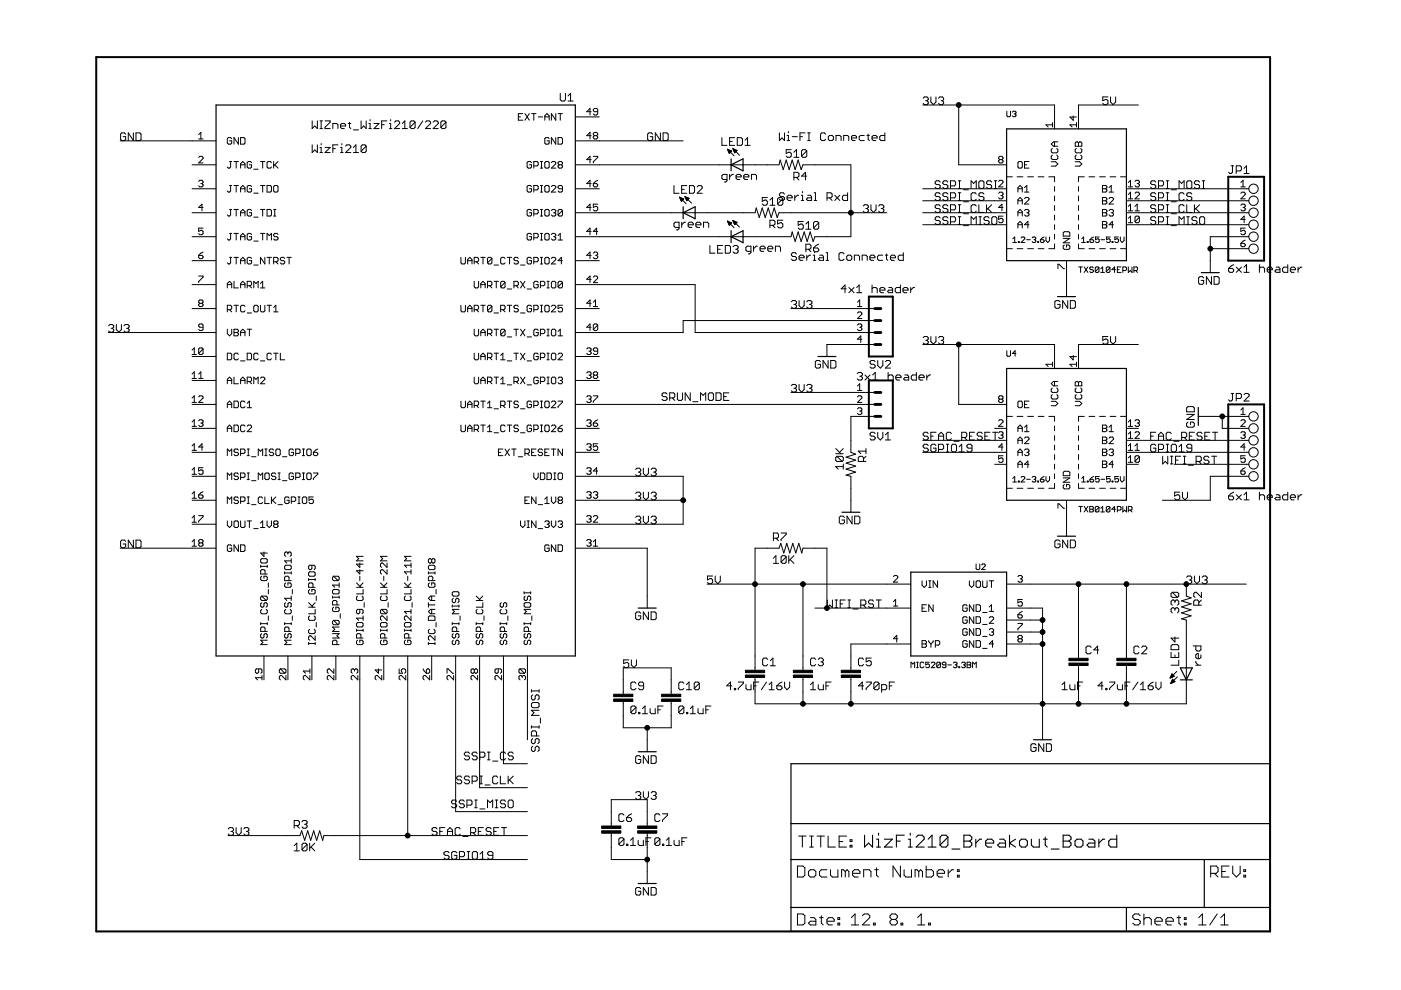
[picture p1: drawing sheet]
<svg xmlns="http://www.w3.org/2000/svg" width="297mm" height="210mm" viewBox="0 0 297 210" stroke-linecap="round" stroke-linejoin="round" font-family="sans-serif">
<g fill="none" stroke="#000" stroke-width=".21">
<path d="M118.8 19.8v1.3l.3 .3h.5l.3-.3v-1.3M25.5 29.9h20.3M26.6 28.4l-.2-.2h-.6l-.2 .2v1.1l.2 .3h.6l.2-.3v-.5h-.5M28.3 28.2v1.6l-1.1-1.6v1.6M28.8 28.2h.9l.2 .2v1.1l-.2 .3h-.9zM40.7 34.9h5.1M42.1 38.5l.3-.3h.4l.3 .3-.3 .4M42.1 33.4l.3-.3h.4l.3 .3v.2l-1 .9h1M42.1 28.5l.5-.4v1.4M42.1 29.5h1M42.6 38.9h.2M42.8 38.9l.3 .3-.3 .4h-.4l-.3-.2"/>
<path d="M48.7 39.3h.4M48.7 34.2h.4M48.9 39.3v1.2l-.2 .2-.5-.2M48.9 34.2v1.2l-.2 .2-.5-.2M49.1 29.4l-.2-.2h-.5l-.2 .2v.9l.2 .3h.5l.2-.3v-.4h-.4M49.6 39.3h.9M49.6 34.2h.9M50.1 34.2v1.4M50.1 39.3v1.4M50.5 29.2v1.4l-.9-1.4v1.4M51 34.9h.9M51 29.2h.7l.2 .2v.9l-.2 .3h-.7z"/>
<path d="M51 35.6v-.9l.5-.5 .4 .5v.9M53.3 39.6l-.2-.3h-.5l-.2 .3v.9l.2 .2h.5l.2-.2v-.5h-.4M53.3 34.5l-.2-.3h-.5l-.2 .3v.9l.2 .2h.5l.2-.2v-.5h-.4M53.8 35.9h.9M55.2 39.3h1M55.2 34.2h1M55.7 34.2v1.4M55.7 39.3v1.4M56.6 39.3h.7l.3 .3v.9l-.3 .2h-.7zM57.6 34.5l-.3-.3h-.4l-.3 .3v.9l.3 .2h.4l.3-.2M58 34.2v1.4M58.3 39.3h.4l.2 .3v.9l-.2 .2h-.4l-.3-.2v-.9z"/>
<path d="M58.3 34.9l.6 .7M58.9 34.2l-.9 1M66.2 25.6v1.7l.5-.6 .6 .6v-1.7M66.2 30.7v1.6l.5-.5 .6 .5v-1.6M67.8 27.3h.6M67.8 31.3h.3v1M67.8 25.6h.6M67.8 32.3h.6M68.1 25.6v1.7M68.1 30.4v.3M68.9 25.6h1.1v.3l-1.1 1.1v.3h1.1M68.9 31.3h1.1l-1.1 1h1.1"/>
<path d="M70.6 27.3v-1.1h.8l.2 .2v.9M70.6 31.5h.5M71.6 30.7h-1v1.6M72.2 26.7h1.1v-.3l-.3-.2h-.5l-.3 .2v.6l.3 .3h.5M72.2 31.3h.3v1M72.2 32.3h.5M72.5 30.4v.3M73.3 31l.3-.3h.5l.3 .3v.3l-1.1 1h1.1M73.8 26.2h.6M74.1 25.9v1.1l.3 .3M74.9 27.5h1.1M74.9 32.3h1.1"/>
<path d="M74.9 31.3l.6-.6v1.6M76.6 25.6v1.7l.5-.6 .5 .6v-1.7M77.6 31l-.2-.3h-.6l-.2 .3v1.1M77.6 31v1.1l-.2 .2h-.6l-.2-.2M77.6 31l-1 1.1M78.2 27.3h.5M78.2 26.2h.3v1.1M78.5 25.4v.2M79.3 26.2h1.1l-1.1 1.1h1.1M80.9 26.4h.6M82 25.6h-1.1v1.7M82.6 27.3h.5"/>
<path d="M82.6 26.2h.2v1.1M82.8 25.4v.2M83.7 25.9l.2-.3h.6l.2 .3v.3l-1 1.1h1M85.3 27.3h1.1M85.3 26.2l.5-.6v1.7M88 25.9v1.1l-.3 .3h-.5l-.3-.3M88 25.9l-.3-.3h-.5l-.3 .3v1.1M88 25.9l-1.1 1.1M89.6 25.6l-1 1.7M90.2 25.9l.3-.3h.5l.3 .3v.3l-1.1 1.1h1.1M91.8 25.9l.3-.3h.5l.3 .3v.3l-1.1 1.1h1.1M94.6 25.9v1.1l-.3 .3h-.6l-.2-.3"/>
<path d="M94.6 25.9l-.3-.3h-.6l-.2 .3v1.1M94.6 25.9l-1.1 1.1M109.9 24.8h.5M110.8 24.1h-.9v1.4h.9M111.3 24.1l.9 1.4M112.2 24.1l-.9 1.4M112.7 39.6l-.2-.3h-.5l-.2 .3v.9l.2 .2h.5l.2-.2v-.5h-.5M112.7 34.5l-.2-.3h-.5l-.2 .3v.9l.2 .2h.5l.2-.2v-.5h-.5M112.7 24.1h.9M113.2 35.2h.7l.2-.3v-.4l-.2-.3h-.7v1.4M113.2 24.1v1.4M114.1 24.8h.9"/>
<path d="M114.6 39.3h.4M114.6 34.2h.4M114.6 35.6h.4M114.8 34.2v1.4M114.8 39.3v1.4M115.5 24.8h.9M115.5 25.5v-.9l.5-.5 .4 .5v.9M115.7 39.3h.5l.2 .3v.9l-.2 .2h-.5l-.2-.2v-.9zM115.7 34.2h.5l.2 .3v.9l-.2 .2h-.5l-.2-.2v-.9zM116.4 29.4l-.2-.2h-.5l-.2 .2v.9l.2 .3h.5l.2-.3v-.4h-.4M116.9 39.6l.2-.3h.5l.2 .3v.2l-.9 .9h.9M116.9 34.5l.2-.3h.5l.2 .3v.2l-.9 .9h.9"/>
<path d="M117.8 24.1v1.4l-.9-1.4v1.4M117.8 29.2v1.4l-.9-1.4v1.4M118.3 29.2h.7l.3 .2v.9l-.3 .3h-.7zM118.3 24.1h1M118.6 34.9l-.3-.2 .3-.5h.4l.3 .3-.3 .4M118.6 34.9l-.3 .3 .3 .4h.4l.3-.2-.3-.5M118.6 34.9h.4M118.8 24.1v1.4M120.4 21.4h1.1M120.4 20.3l.6-.5v1.6M122 24.8h5.1M122 34.9h43.2l.2-1 .7 2.1 .6-2.1 .6 2.1 .7-2.1 .6 2.1 .6-2.1 .7 2.1 .3-1.1h10.2v15.3h-7.6l-.4 1-.6-2-.7 2-.6-2-.6 2-.7-2-.6 2-.6-2-.3 1h-45.7"/>
<path d="M122 29.9h22.8M125.3 38.9h-.9l.7-.7v1.4M125.3 33.8h-.9l.7-.7v1.4M125.3 23.7h-.9l.7-.7v1.4M125.3 28.8h-.9l.7-.7v1.4M125.8 38.9h.7l.2 .5-.2 .2h-.5l-.2-.2zM125.8 33.1h.9v.3l-.9 .9v.2M126 28.8l-.2-.3 .2-.4h.5l.2 .2-.2 .5M126 28.8l-.2 .2 .2 .5h.5l.2-.3-.2-.4M126 28.8h.5M126.7 23.7h-.7l-.2-.2 .2-.5h.5l.2 .2v1l-.2 .2h-.5l-.2-.2M126.7 38.2l-.9 .7"/>
<path d="M138.4 28.4l-.3-.2h-.5l-.3 .2v1.1l.3 .3h.5l.3-.3v-.5h-.5M140 28.2v1.6l-1.1-1.6v1.6M140.6 28.2h.8l.3 .2v1.1l-.3 .3h-.8zM142.9 39.3v1.7h1.1M145.6 39.3h-1.1v1.7h1.1M146.2 39.3h.8l.3 .3v1.1l-.3 .3h-.8zM147.8 39.6l.3-.3h.5l.3 .3v.3l-1.1 1.1h1.1M153.1 29.2v1.6h1M154.1 38.1h-.8l-.2-.3v-.6l.2-.2h.8v1.3l-.2 .3h-.3M154.2 31.6l1.4 1.4M154.2 31.6l.9 .4-.5 .5zM154.3 31.7h.2"/>
<path d="M154.3 31.9h.4M154.4 32h.6M154.4 32.1h.7M154.5 32.2h.4M154.5 32.3h.3M154.6 32.5h.1M154.7 37v1.1M154.7 30h.5M155.4 31.5l1.4 1.4M155.4 31.5l.9 .4-.5 .5zM155.4 31.6h.2M155.5 31.7h.4"/>
<path d="M155.5 37h-.3l-.5 .5M155.5 31.9h.7M155.6 32h.6M155.6 32.1h.5M155.7 32.2h.3M155.7 32.3h.1M155.8 29.2h-1.1v1.6h1.1M156.1 37.5h1v-.3l-.2-.2h-.6l-.2 .2v.6l.2 .3h.6M156.3 29.2h.8l.3 .3v1l-.3 .3h-.8zM157.7 37.5h1.1v-.3l-.3-.2h-.5l-.3 .2v.6l.3 .3h.5M158 30.8h1M158 29.7l.5-.5v1.6"/>
<path d="M159.3 38.1v-1.1h.8l.3 .2v.9M165.2 28.2v1.6l.6-.5 .5 .5v-1.6M166.9 29.8h.5M166.9 28.7h.3v1.1M167.2 27.9v.3M167.8 31.7h-1.1v.8l.5-.2h.3l.3 .2v.6l-.3 .3h-.6l-.2-.3M168 29h1.1M168.3 33.4h1.1M168.3 32.3l.6-.6v1.7M168.3 37.6h.8l.3-.3v-.5l-.3-.3h-.8v1.7M168.9 37.6l.5 .6M169.6 29h.6"/>
<path d="M170.7 28.2h-1.1v1.6M171 32l-.2-.3h-.6l-.3 .3v1.1M171 32v1.1l-.2 .3h-.6l-.3-.3M171 32l-1.1 1.1M171 37.3h-1.1l.9-.8v1.7M171.2 28.2h.6M171.2 29.8h.6M171.5 28.2v1.6M175 28.4l-.2-.2h-.6l-.2 .2v1.1l.2 .3h.6l.2-.3M175.6 29l.3-.3h.5l.3 .3v.5l-.3 .3h-.5l-.3-.3zM177.2 29.8v-1.1h.9l.2 .3v.8M178.9 29.8v-1.1h.8l.3 .3v.8"/>
<path d="M180.5 29.3h1.1v-.3l-.3-.3h-.5l-.3 .3v.5l.3 .3h.5M183.2 28.7h-.8l-.2 .3v.5l.2 .3h.8M183.8 28.7h.5M184.1 28.4v1.1l.2 .3M184.9 29.3h1.1v-.3l-.3-.3h-.5l-.3 .3v.5l.3 .3h.5M187.6 28.2v1.6h-.8l-.3-.3v-.5l.3-.3h.8M195.6 22.3h28v5M195.7 20.8l.3-.2h.5l.3 .2v.3l-.3 .3M196.3 21.4h.2M196.5 21.4l.3 .2v.3l-.3 .3h-.5l-.3-.3M197.4 20.6v1l.5 .6 .5-.6v-1M199 20.8l.3-.2h.5l.3 .2v.3l-.3 .3"/>
<path d="M199.3 38.6l-.2-.3h-.6l-.2 .3v.3l.2 .2h.6l.2 .3v.3l-.2 .3h-.6l-.2-.3M199.5 21.4h.3M199.8 21.4l.3 .2v.3l-.3 .3h-.5l-.3-.3M201 38.6l-.3-.3h-.5l-.3 .3v.3l.3 .2h.5l.3 .3v.3l-.3 .3h-.5l-.3-.3M201.5 39.4h.9l.2-.3v-.5l-.2-.3h-.9v1.7M203.2 38.3h.5M203.2 40h.5M203.3 22.3v12.6h10.1M203.4 38.3v1.7M205.9 40v-1.7l.5 .6 .6-.6v1.7M207.5 38.6l.3-.3h.5l.3 .3v1.1l-.3 .3h-.5l-.3-.3zM210.2 38.6l-.2-.3h-.6l-.2 .3v.3l.2 .2h.6l.2 .3v.3l-.2 .3h-.6l-.2-.3"/>
<path d="M210.8 38.3h.5M210.8 40h.5M211.1 38.3v1.7M211.7 38.5l.3-.3h.4l.3 .3v.2l-1 .9h1M212 33.8l-.3-.2 .3-.5h.4l.3 .3-.3 .4M212 33.8l-.3 .3 .3 .4h.4l.3-.2-.3-.5M212 33.8h.4M213.4 37.5h1.3M213.5 23.6v1l.2 .1h.4l.1-.1v-1M214.6 23.8l.2-.2h.4l.2 .2-.2 .4M215 24.2h.2M215.2 24.2l.2 .2-.2 .3h-.4l-.2-.1"/>
<path d="M215.6 37.5h1.3M215.8 34.5l.2-.3h.5l.2 .3v.9l-.2 .2h-.5l-.2-.2zM217.2 39.8l.5-.5v1.4M217.2 34.9h.5M217.9 37.5h1.2M218.2 34.2h-1v1.4h1M220.1 37.5h1.2M222.4 37.5h1.2v1M222.9 34.3h.9l.5 .5-.5 .4h-.9M223.1 31.5l-.2 .2v.5l.2 .2h.9l.3-.2v-.5l-.3-.2M223.1 32.9l-.2 .2v.5l.2 .2h.9l.3-.2v-.5l-.3-.2M223.2 26.5h-1.4l.4 .4"/>
<path d="M223.2 26v.9M223.6 30.1v.9M223.6 39.5v1.1M224.3 30.1h-.9l-.5 .4 .5 .5h.9M227.5 24.6v.9l-.7-.7h1.4M228 34.3h.9l.5 .5-.5 .4h-.9M228 30.3l.2-.2 .5 .2 .4-.2 .3 .2v.7h-1.4zM228.2 32.9l-.2 .2v.5l.2 .2h.9l.3-.2v-.5l-.3-.2M228.2 31.5l-.2 .2v.5l.2 .2h.9l.3-.2v-.5l-.3-.2M228.2 26.5h-1.4l.5 .4M228.2 26v.9M228.7 30.3v.7"/>
<path d="M228.7 39.5v1.1M229.9 37.5h-1.2v1M230.9 37.5h1.2M233.1 37.5h1.3M233.7 39.3h.7l.3 .3-.3 .4 .3 .5-.3 .2h-.7zM234.9 20.6h-1.1v.8l.6-.3h.2l.3 .3v.5l-.3 .3h-.5l-.3-.3M235.1 39.8l.5-.5v1.4M235.4 37.5h1.2M235.5 20.6v1l.5 .6 .5-.6v-1M237.6 37.5h1.2M239.2 39.6h1M239.2 38.7l.5-.5v1.4"/>
<path d="M240.6 38.5l.3-.3h.4l.3 .3-.3 .4M241.1 38.9h.2M241.3 38.9l.3 .3-.3 .4h-.4l-.3-.2M241.4 22.3h-12.7v5M245 38.6l-.2-.3h-.6l-.2 .3v.3l.2 .2h.6l.2 .3v.3l-.2 .3h-.6l-.2-.3M245.6 39.4h.8l.3-.3v-.5l-.3-.3h-.8v1.7M247.2 38.3h.6M247.2 40h.6M247.5 38.3v1.7M250 40v-1.7l.5 .6 .6-.6v1.7M251.6 38.6l.3-.3h.5l.3 .3v1.1l-.3 .3h-.5l-.3-.3zM254.3 38.6l-.2-.3h-.6l-.3 .3v.3l.3 .2h.6l.2 .3v.3l-.2 .3h-.6l-.3-.3"/>
<path d="M254.9 38.3h.5M254.9 40h.5M255.2 38.3v1.7M261 35.2h.6M261.3 35.2v1.3l-.3 .3h-.2l-.3-.3M262.1 36.2h.8l.3-.2v-.6l-.3-.2h-.8v1.6M263.1 39.6h.9M263.1 38.7l.4-.5v1.4M263.8 35.7l.5-.5v1.6M263.8 36.8h1M40.7 40h5.1M40.7 45.1h5.1"/>
<path d="M40.7 50.2h5.1M40.7 55.3h5.1M42.1 54.1h.7l.3 .5-.3 .2h-.4l-.3-.2zM42.1 58.5h1v.3l-1 .9v.2M43.1 48.4h-1v.7l.7-.3 .3 .3v.4l-.3 .3h-.4l-.3-.3M43.1 44h-1l.7-.7v1.4M43.1 53.4l-1 .7M48.7 44.4h.4M48.7 49.5h.4M48.7 54.6h.4M48.9 44.4v1.2l-.2 .2-.5-.2M48.9 49.5v1.2l-.2 .2-.5-.2"/>
<path d="M48.9 54.6v1.1l-.2 .3-.5-.3M49.6 44.4h.9M49.6 59.6v1.4h.9M49.6 49.5h.9M49.6 54.6h.9M50.1 44.4v1.4M50.1 49.5v1.4M50.1 54.6v1.4M51 40h.9M51 45.1h.9M51 40.7v-.9l.5-.5 .4 .5v.9M51 45.8v-.9l.5-.5 .4 .5v.9"/>
<path d="M51 50.9v-.9l.5-.5 .4 .5v.9M51 56v-1l.5-.4 .4 .4v1M51 50.2h.9M51 55.3h.9M53.3 54.8l-.2-.2h-.5l-.2 .2v.9l.2 .3h.5l.2-.3v-.4h-.4M53.3 44.6l-.2-.2h-.5l-.2 .2v1l.2 .2h.5l.2-.2v-.5h-.4M53.3 49.7l-.2-.2h-.5l-.2 .2v1l.2 .2h.5l.2-.2v-.5h-.4M53.8 41h.9M53.8 46h.9M53.8 51.1h.9M53.8 56.2h.9M55.2 44.4h1"/>
<path d="M55.2 49.5h1M55.7 44.4v1.4M55.7 49.5v1.4M56.2 54.6v1.4l-1-1.4v1.4M56.6 44.4h.7l.3 .2v1l-.3 .2h-.7zM56.6 50.9v-1.4l.5 .5 .5-.5v1.4M56.6 54.6h1M57.1 54.6v1.4M58 44.4h.5M58 45.8h.5M58 55.5h.7l.2-.2v-.5l-.2-.2h-.7v1.4M58.3 44.4v1.4"/>
<path d="M58.5 55.5l.4 .5M58.9 49.7l-.2-.2h-.4l-.3 .2 .3 .5h.4l.2 .5-.2 .2h-.4l-.3-.2M60.4 54.8l-.3-.2h-.4l-.3 .2 .3 .5h.4l.3 .2-.3 .5h-.4l-.3-.3M60.8 54.6h1M61.3 54.6v1.4M97.7 54.6v1.1l.3 .3h.4l.3-.3v-1.1M99.1 55.3h1M99.1 56v-1l.5-.4 .5 .4v1M100.5 55.5h.7l.3-.2v-.5l-.3-.2h-.7v1.4M100.5 59.6v1.2l.3 .2h.4l.3-.2v-1.2M101 55.5l.5 .5M101.9 54.6h1"/>
<path d="M102.4 54.6v1.4M104.3 54.8v.9l-.2 .3h-.5l-.2-.3M104.3 54.8l-.2-.2h-.5l-.2 .2v.9M104.3 54.8l-.9 .9M104.8 56.2h.9M104.8 59.6h.9M105.2 59.6v1.4M107.1 59.9l-.3-.3h-.4l-.2 .3v.9M107.1 54.8l-.3-.2h-.4l-.2 .2v.9l.2 .3h.4l.3-.3M107.1 59.9v.9l-.3 .2h-.4l-.2-.2M107.1 59.9l-.9 .9M107.5 54.6h1"/>
<path d="M108 54.6v1.4M109.9 54.8l-.2-.2h-.5l-.2 .2 .2 .5h.5l.2 .2-.2 .5h-.5l-.2-.3M110.4 56.2h.9M110.4 59.6l.9 1.4M111.3 59.6l-.9 1.4M112.7 44.6l-.2-.2h-.5l-.2 .2v1l.2 .2h.5l.2-.2v-.5h-.5M112.7 49.7l-.2-.2h-.5l-.2 .2v1l.2 .2h.5l.2-.2v-.5h-.5M112.7 54.8l-.2-.2h-.5l-.2 .2v.9l.2 .3h.5l.2-.3v-.4h-.5M113.2 40.3h.7l.2-.3v-.4l-.2-.3h-.7v1.4M113.2 45.3h.7l.2-.2v-.5l-.2-.2h-.7v1.4M113.2 50.4h.7l.2-.2v-.5l-.2-.2h-.7v1.4M113.2 55.5h.7l.2-.2v-.5l-.2-.2h-.7v1.4"/>
<path d="M114.1 59.9l-.2-.3h-.5l-.2 .3v.9l.2 .2h.5l.2-.2v-.5h-.5M114.6 40.7h.4M114.6 44.4h.4M114.6 45.8h.4M114.6 50.9h.4M114.6 49.5h.4M114.6 56h.4M114.6 54.6h.4M114.8 44.4v1.4M114.8 49.5v1.4M114.8 54.6v1.4M115.5 54.8l.2-.2h.5l.2 .2v.9l-.2 .3h-.5l-.2-.3z"/>
<path d="M115.5 49.7l.2-.2h.5l.2 .2v1l-.2 .2h-.5l-.2-.2zM115.7 44.4h.5l.2 .2v1l-.2 .2h-.5l-.2-.2v-1zM116 59.6h.4M116.2 59.6v1.4M116.9 44.6l.2-.2h.5l.2 .2-.2 .5M116.9 49.7l.2-.2h.5l.2 .2-.2 .5M116.9 54.8l.2-.2h.5l.2 .2v.2l-.9 1h.9M116.9 59.9l.2-.3h.5l.2 .3v.9l-.2 .2h-.5l-.2-.2zM117.4 45.1h.2M117.4 50.2h.2M117.6 45.1l.2 .2-.2 .5h-.5l-.2-.2M117.6 50.2l.2 .2-.2 .5h-.5l-.2-.2"/>
<path d="M118.3 50l.5-.5v1.4M118.3 50.9h1M119.3 40h-.7l-.3-.2 .3-.5h.4l.3 .3v.9l-.3 .2h-.4l-.3-.2M119.3 44.6l-.3-.2h-.4l-.3 .2v1M119.3 44.6v1l-.3 .2h-.4l-.3-.2M119.3 55.3h-1l.7-.7v1.4M119.3 59.9v.9l-.3 .2h-.4l-.3-.2M119.3 59.9l-.3-.3h-.4l-.3 .3v.9M119.3 44.6l-1 1M119.3 59.9l-1 .9M122 40h5.1M122 45.1h38.1l.2-1 .7 2 .6-2 .6 2 .7-2 .6 2 .6-2 .7 2 .4-1h22.8"/>
<path d="M122 55.3h5.1M125.3 44h-.9l.7-.7v1.4M125.3 54.1h-.9l.7-.7v1.4M125.3 49.1h-.9l.7-.7v1.4M125.3 59.2h-.9l.7-.7v1.4M125.8 58.8l.2-.3h.5l.2 .3v.2l-.9 .9h.9M125.8 53.7l.2-.3h.5l.2 .3-.2 .4M126.3 54.1h.2M126.5 54.1l.2 .3-.2 .4h-.5l-.2-.2M126.7 43.3h-.9v.7l.5-.2 .4 .2v.5l-.2 .2h-.5l-.2-.2M126.7 49.1h-.9l.7-.7v1.4M144 48.2h-.8l-.3-.3v-.5l.3-.3h.8v1.4l-.3 .2h-.3"/>
<path d="M144.1 41.8l.9 .4-.5 .5zM144.1 41.8l1.4 1.4M144.1 41.9h.2M144.2 42h.3M144.2 42.1h.6M144.3 42.2h.6M144.3 42.4h.5M144.4 42.5h.3M144.4 42.6h.2M144.5 47.1v1.1M144.5 40.2h.6M145.2 41.7l1.4 1.4"/>
<path d="M145.2 41.7l.9 .4-.5 .5zM145.3 41.8h.1M145.3 41.9h.4M145.4 47.1h-.3l-.6 .6M145.4 42h.6M145.4 42.1h.7M145.5 42.2h.4M145.5 42.4h.3M145.6 42.5h.1M145.9 47.7h1.1v-.3l-.3-.3h-.5l-.3 .3v.5l.3 .3h.5M147.5 47.7h1.1v-.3l-.3-.3h-.5l-.3 .3v.5l.3 .3h.5M149.2 48.2v-1.1h.8l.3 .3v.8"/>
<path d="M150.5 52v1.7h1.1M152.1 52.9h.6M153.2 52h-1.1v1.7h1.1M153.8 52h.8l.3 .3v1.1l-.3 .3h-.8zM154.2 46.9l1.4 1.4M154.2 46.9l.9 .4-.5 .5zM154.3 46.9h.1M154.3 47.1h.4M154.4 47.2h.5M154.4 47.3h.7M154.5 47.4h.5M154.5 47.5h.4"/>
<path d="M154.6 47.7h.1M155.4 46.8l1.4 1.4M155.4 46.8l.9 .3-.5 .5zM155.4 46.8h.1M155.4 52.3l.3-.3h.5l.3 .3v.3l-.3 .3M155.5 46.9h.3M155.5 47.1h.6M155.6 47.2h.6M155.6 47.3h.5M155.7 47.4h.3M155.7 47.5h.2M156 52.9h.2"/>
<path d="M156.2 52.9l.3 .2v.3l-.3 .3h-.5l-.3-.3M159.2 53.3h-.8l-.3-.3v-.5l.3-.3h.8v1.4l-.3 .2h-.2M159.8 52.2v1.1M160.6 52.2h-.3l-.5 .5M161.1 52.7h1.1v-.2l-.3-.3h-.5l-.3 .3v.5l.3 .3h.5M162.7 41.9h-1.1v.8l.5-.3h.3l.3 .3v.5l-.3 .3h-.5l-.3-.3M162.8 52.7h1.1v-.2l-.3-.3h-.6l-.2 .3v.5l.2 .3h.6M163.2 43.5h1.1M163.2 42.4l.6-.5v1.6M163.2 47.8h.8l.3-.3v-.6l-.3-.2h-.8v1.6M163.8 47.8l.5 .5M164.4 53.3v-1.1h.8l.3 .3v.8"/>
<path d="M166 42.2l-.3-.3h-.6l-.2 .3v1M166 42.2v1l-.3 .3h-.6l-.2-.3M166 46.7h-1.1v.8l.5-.3h.3l.3 .3v.5l-.3 .3h-.6l-.2-.3M166 42.2l-1.1 1M166.3 41.1l-.2-.2h-.6l-.3 .2v.3l.3 .3h.6l.2 .3v.2l-.2 .3h-.6l-.3-.3M166.9 42h1.1v-.3l-.3-.3h-.5l-.3 .3v.5l.3 .3h.5M168.5 41.4v1.1M168.9 53.8l-.3-.2h-.5l-.3 .2v.3l.3 .3h.5l.3 .3v.2l-.3 .3h-.5l-.3-.3M169.3 41.4h-.2l-.6 .6M169.4 54.7h1.1v-.3l-.3-.3h-.5l-.3 .3v.5l.3 .3h.5M169.9 42.5h.5M169.9 41.4h.3v1.1"/>
<path d="M170.2 40.6v.3M170.3 47h-1.1v.8l.6-.3h.2l.3 .3v.5l-.3 .3h-.5l-.3-.3M170.9 48.6h1M170.9 47.5l.5-.5v1.6M170.9 52.9h.8l.2-.3v-.6l-.2-.2h-.8v1.6M171 54.1v1.1M171.2 41.4h.6l.3 .3v.8h-.9l-.2-.3 .2-.2h.9M171.4 52.9l.5 .5M171.9 54.1h-.3l-.6 .6M172.4 54.1h.3v1.1M172.4 55.2h.6M172.5 52.6h.8l.3 .3v.2l-.3 .3h-.5l-.3-.3z"/>
<path d="M172.6 40.9h.3v1.6M172.6 42.5h.5M172.7 53.3v.3M173.6 47.2l-.3-.2h-.5l-.3 .2v1.1M173.6 47.2v1.1l-.3 .3h-.5l-.3-.3M173.6 47.2l-1.1 1.1M173.6 51.8l-.6 .2-.5 .6M173.8 54.1h.5l.3 .3v.8h-.8l-.3-.3 .3-.2h.8M175.2 53.6h.2v1.6M175.2 55.2h.5M175.3 42h.8l.3-.3v-.6l-.3-.2h-.8v1.6M175.9 42l.5 .5"/>
<path d="M177 41.4l1.1 1.1M178.1 41.4l-1.1 1.1M179 53.8l-.3-.2h-.6l-.2 .2v1.1l.2 .3h.6l.3-.3M179.7 40.9v1.6h-.8l-.3-.3v-.5l.3-.3h.8M179.8 54.1h.5l.3 .3v.5l-.3 .3h-.5l-.3-.3v-.5zM181.1 55.2v-1.1h.9l.2 .3v.8M182.8 55.2v-1.1h.8l.3 .3v.8M183 43.7l.3-.3h.5l.3 .3v.2l-.3 .3M183.6 44.2h.2M183.8 44.2l.3 .3v.3l-.3 .2h-.5l-.3-.2M184.4 54.7h1.1v-.3l-.3-.3h-.5l-.3 .3v.5l.3 .3h.5M184.7 43.4v1.1l.5 .5 .5-.5v-1.1"/>
<path d="M186.3 43.7l.3-.3h.5l.3 .3v.2l-.3 .3M186.8 44.2h.3M187.1 44.2l.3 .3v.3l-.3 .2h-.5l-.3-.2M187.2 54.1h-.9l-.2 .3v.5l.2 .3h.9M187.7 54.1h.5M188 53.8v1.1l.2 .3M188.8 54.7h1.1v-.3l-.3-.3h-.5l-.3 .3v.5l.3 .3h.5M191.5 53.6v1.6h-.8l-.3-.3v-.5l.3-.3h.8M195.6 47.6h17.8M195.6 40h17.8M195.6 42.6h17.8M195.6 45.1h17.8"/>
<path d="M199.3 43.7l-.2-.3h-.6l-.2 .3v.2l.2 .3h.6l.2 .3v.3l-.2 .2h-.6l-.2-.2M199.3 41.1l-.2-.2h-.6l-.2 .2v.3l.2 .3h.6l.2 .3v.2l-.2 .3h-.6l-.2-.3M199.3 46.2l-.2-.2h-.6l-.2 .2v.3l.2 .3h.6l.2 .2v.3l-.2 .3h-.6l-.2-.3M201 41.1l-.3-.2h-.5l-.3 .2v.3l.3 .3h.5l.3 .3v.2l-.3 .3h-.5l-.3-.3M201 46.2l-.3-.2h-.5l-.3 .2v.3l.3 .3h.5l.3 .2v.3l-.3 .3h-.5l-.3-.3M201 43.7l-.3-.3h-.5l-.3 .3v.2l.3 .3h.5l.3 .3v.3l-.3 .2h-.5l-.3-.2M201.5 44.5h.9l.2-.3v-.5l-.2-.3h-.9v1.6M201.5 42h.9l.2-.3v-.6l-.2-.2h-.9v1.6M201.5 47h.9l.2-.2v-.6l-.2-.2h-.9v1.6M203.2 43.4h.5M203.2 45h.5M203.2 40.9h.5"/>
<path d="M203.2 42.5h.5M203.2 46h.5M203.2 47.6h.5M203.4 40.9v1.6M203.4 43.4v1.6M203.4 46v1.6M204.3 45.3h1M204.3 42.8h1M204.3 40.2h1M204.3 47.8h1M205.9 47.6v-1.6l.5 .5 .6-.5v1.6M207 43.7l-.3-.3h-.5l-.3 .3v1.1l.3 .2h.5l.3-.2"/>
<path d="M207 41.1l-.3-.2h-.5l-.3 .2v1.1l.3 .3h.5l.3-.3M207.5 43.4v1.6h1.1M207.5 46h.6M207.5 47.6h.6M207.8 46v1.6M208.6 41.1l-.3-.2h-.5l-.3 .2v.3l.3 .3h.5l.3 .3v.2l-.3 .3h-.5l-.3-.3M209.2 43.4v1.6M209.4 44.2l.8 .8M209.7 46.2l-.3-.2h-.5l-.3 .2v.3l.3 .3h.5l.3 .2v.3l-.3 .3h-.5l-.3-.3M210.2 43.4l-1 1.1M210.5 46h.6l.2 .2v1.1l-.2 .3h-.6l-.2-.3v-1.1zM211.7 41l.3-.3h.4l.3 .3v.2l-.3 .3"/>
<path d="M212.2 41.5h.2M212.4 41.5l.3 .2-.3 .5h-.4l-.3-.3M212.7 45.8h-1v.7l.7-.2 .3 .2v.5l-.3 .2h-.4l-.3-.2M212.7 44h-1l.7-.7v1.4M213.4 52.7h1.3M214.7 50.6l.4-.4v1.2M214.7 51.4h.8M215.6 52.7h1.3M215.8 47.6h.9M215.8 43.3v-1l.5-.4 .4 .4v1M215.8 48.3v-.9l.5-.5 .4 .5v.9M215.8 40.7v-.9l.5-.5 .4 .5v.9"/>
<path d="M215.8 45.8v-.9l.5-.5 .4 .5v.9M215.8 40h.9M215.8 42.6h.9M215.8 45.1h.9M215.9 51.2h.2v.2h-.2zM216.5 50.4l.2-.2h.4l.2 .2v.2l-.8 .8h.8M217.2 42.1l.3-.2h.4l.3 .2v.2l-1 1h1M217.2 40.7h1M217.2 44.6l.3-.2h.4l.3 .2-.3 .5M217.7 50.8h.7M217.7 45.1h.2M217.9 52.7h1.2"/>
<path d="M217.9 45.1l.3 .2-.3 .5h-.4l-.3-.2M218.2 47.6h-1l.7-.7v1.4M218.8 50.4l.2-.2h.4l.2 .2-.2 .4M219.2 50.8h.2M219.4 50.8l.2 .2-.2 .4h-.4l-.2-.2M220 51.2h.2v.2h-.2zM220.1 52.7h1.2M220.6 50.8h.6l.2 .4-.2 .2h-.4l-.2-.2zM221.4 50.2l-.8 .6M221.8 50.2v.8l.3 .4 .4-.4v-.8M223.6 51.7v1h-1.2M223.6 41.6v1"/>
<path d="M223.6 43.6v1M223.6 45.6v1.1M223.6 47.6v1.1M223.6 49.7v1M224.3 57v-1h.2l1 1h.2M225.4 49.4l.3-.3h.9l.2 .3v.7h-1.4zM225.4 50.5h1.4l-1.4 1h1.4M225.7 51.9l-.3 .3v.4l.3 .3h.9l.2-.3v-.4l-.2-.3h-.5v.5M226.1 55.3v7.6M228.7 51.7v1h1.2M228.7 41.6v1M228.7 43.6v1"/>
<path d="M228.7 45.6v1.1M228.7 47.6v1.1M228.7 49.7v1M228.7 56.6h.8M229.1 56.6v1.2M229.3 51.4h.8M229.3 50.6l.4-.4v1.2M229.9 56.6l.8 1.2M230.5 51.2h.2v.2h-.2zM230.7 56.6l-.8 1.2M230.9 52.7h1.2M231.1 50.8h.6l.2 .4-.2 .2h-.4l-.2-.2z"/>
<path d="M231.8 56.8l-.2-.2h-.4l-.1 .2 .1 .4h.4l.2 .2-.2 .4h-.4l-.1-.2M231.9 50.2l-.8 .6M233 56.8l-.2-.2h-.4l-.2 .2v.8M233 56.8v.8l-.2 .2h-.4l-.2-.2M233 56.8l-.8 .8M233 50.2h-.7v.6l.4-.2 .3 .2v.4l-.1 .2h-.4l-.2-.2M233.1 52.7h1.3M233.4 57.8h.8M233.4 57l.4-.4v1.2M233.4 50.8h.8M233.7 47.6h.7M233.7 41.9h.7l.3 .2-.3 .5 .3 .4-.3 .3h-.7z"/>
<path d="M233.7 46.9h.7l.3 .3-.3 .4 .3 .5-.3 .2h-.7zM233.7 40h.7M233.7 42.6h.7M233.7 45.1h.7M233.7 44.4h.7l.3 .2-.3 .5 .3 .5-.3 .2h-.7zM235.1 42.1l.3-.2h.4l.3 .2v.2l-1 1h1M235.1 40.7h1M235.1 44.6l.3-.2h.4l.3 .2-.3 .5M235.3 56.8l-.2-.2h-.3l-.3 .2v.8M235.3 56.8v.8l-.2 .2h-.3l-.3-.2M235.3 56.8l-.8 .8M235.4 52.7h1.2"/>
<path d="M235.4 50.2h-.8v.6l.4-.2 .4 .2v.4l-.2 .2h-.4l-.2-.2M235.6 45.1h.2M235.8 51.2h.2v.2h-.2zM235.8 45.1l.3 .2-.3 .5h-.4l-.3-.2M236.1 47.6h-1l.7-.7v1.4M236.5 57.2h-.8l.6-.6v1.2M236.9 57.2h.4M237.1 50.2h-.7v.6l.3-.2 .4 .2v.4l-.2 .2h-.3l-.2-.2M237.5 50.2v.8l.4 .4 .4-.4v-.8M237.6 52.7h1.2M237.7 56.6h-.8v1.2h.8M238.1 57.4h.6l.1-.2v-.4l-.1-.2h-.6v1.2"/>
<path d="M238.8 47.6h26M238.8 40h26M238.8 42.6h26M238.8 45.1h26M239.2 56.6v1.2l.4-.4 .4 .4v-1.2M239.2 47.2h1M239.2 42.2h1M239.2 41.2l.5-.5v1.5M239.2 43.8l.5-.5v1.4M239.2 46.3l.5-.5v1.4M239.2 44.7h1M240.4 57.4h.6l.2-.2v-.4l-.2-.2h-.6v1.2"/>
<path d="M240.6 41l.3-.3h.4l.3 .3v.2l-1 1h1M240.6 44.7h1M240.6 43.8l.5-.5v1.4M240.8 57.4l.4 .4M241.6 46.1v.9l-.3 .2h-.4l-.3-.2M241.6 46.1l-.3-.3h-.4l-.3 .3v.9M241.6 46.1l-1 .9M245 41.1l-.2-.2h-.6l-.2 .2v.3l.2 .3h.6l.2 .3v.2l-.2 .3h-.6l-.2-.3M245 43.7l-.2-.3h-.6l-.2 .3v.2l.2 .3h.6l.2 .3v.3l-.2 .2h-.6l-.2-.2M245 46.2l-.2-.2h-.6l-.2 .2v.3l.2 .3h.6l.2 .2v.3l-.2 .3h-.6l-.2-.3M245.6 44.5h.8l.3-.3v-.5l-.3-.3h-.8v1.6M245.6 42h.8l.3-.3v-.6l-.3-.2h-.8v1.6"/>
<path d="M245.6 47h.8l.3-.2v-.6l-.3-.2h-.8v1.6M247.2 43.4h.6M247.2 45h.6M247.2 40.9h.6M247.2 42.5h.6M247.2 46h.6M247.2 47.6h.6M247.5 40.9v1.6M247.5 43.4v1.6M247.5 46v1.6M248.3 45.3h1.1M248.3 42.8h1.1"/>
<path d="M248.3 40.2h1.1M248.3 47.8h1.1M250 47.6v-1.6l.5 .5 .6-.5v1.6M251.1 43.7l-.3-.3h-.5l-.3 .3v1.1l.3 .2h.5l.3-.2M251.1 41.1l-.3-.2h-.5l-.3 .2v1.1l.3 .3h.5l.3-.3M251.6 43.4v1.6h1.1M251.6 46h.6M251.6 47.6h.6M251.9 46v1.6M252.7 41.1l-.3-.2h-.5l-.3 .2v.3l.3 .3h.5l.3 .3v.2l-.3 .3h-.5l-.3-.3M253.2 43.4v1.6M253.5 44.2l.8 .8"/>
<path d="M253.8 46.2l-.3-.2h-.5l-.3 .2v.3l.3 .3h.5l.3 .2v.3l-.3 .3h-.5l-.3-.3M254.3 43.4l-1.1 1.1M254.6 46h.5l.3 .2v1.1l-.3 .3h-.5l-.3-.3v-1.1zM255.2 58.9l-.2-.2h-.6l-.3 .2v1.1l.3 .3h.6l.2-.3v-.5h-.5M256.6 52.7h8.2M256.9 58.7v1.6l-1.1-1.6v1.6M257.4 58.7h.8l.3 .2v1.1l-.3 .3h-.8zM260.5 56.9h.8l.3 .3v.3l-.3 .2h-.5l-.3-.2zM261.6 56.1l-1.1 .8M262.1 56.6l1.1 1.1M263.1 41l.2-.3h.5l.2 .3v.2l-.9 1h.9M263.1 43.5l.2-.2h.5l.2 .2-.2 .5"/>
<path d="M263.1 51.6h.7l.2 .5-.2 .2h-.5l-.2-.2zM263.2 56.6l-1.1 1.1M263.5 44h.3M263.8 57.7h1M263.8 56.6l.5-.5v1.6M263.8 44l.2 .2v.3l-.2 .2h-.5l-.2-.2M264 48.4h-.9v.7l.7-.3 .2 .3v.4l-.2 .3h-.5l-.2-.3M264 46.5h-.9l.7-.7v1.4M264 50.9l-.9 .7M264.8 50.2h-8.2v7.6M267 56.1v1.6M267 56.9l.3-.3h.5l.3 .3v.8"/>
<path d="M268.7 57.2h1v-.3l-.2-.3h-.6l-.2 .3v.6l.2 .2h.6M270.6 56.6h.5l.3 .3v.8h-.8l-.3-.2 .3-.3h.8M273 56.1v1.6h-.8l-.3-.2v-.6l.3-.3h.8M273.6 57.2h1.1v-.3l-.3-.3h-.5l-.3 .3v.6l.3 .2h.5M275.2 56.6v1.1M276 56.6h-.2l-.6 .6M22.9 70.5h22.9M23 69.1l.3-.3h.5l.3 .3v.2l-.3 .3M23.6 69.6h.2M23.8 69.6l.3 .3v.3l-.3 .2h-.5l-.3-.2M24.7 68.8v1.1l.5 .5 .5-.5v-1.1M26.3 69.1l.3-.3h.5l.3 .3v.2l-.3 .3"/>
<path d="M26.8 69.6h.3M27.1 69.6l.3 .3v.3l-.3 .2h-.5l-.3-.2M40.7 75.6h5.1M40.7 60.3h5.1M40.7 74.2l.5-.4v1.4M40.7 79.3l.5-.5v1.4M40.7 75.2h1M40.7 65.4h5.1M42.1 79.3l.5-.5v1.4M42.4 64.3l-.3 .2 .3 .5h.4l.3-.2-.3-.5M42.4 64.3l-.3-.2 .3-.5h.4l.3 .2-.3 .5M42.4 64.3h.4"/>
<path d="M43.1 69.4h-.7l-.3-.2 .3-.5h.4l.3 .2v.9l-.3 .3h-.4l-.3-.3M43.1 74v.9l-.3 .3h-.4l-.3-.3M43.1 74l-.3-.2h-.4l-.3 .2v.9M43.1 74l-1 .9M48.2 61v-.9l.5-.5 .4 .5v.9M48.2 65.7h.7l.2-.3v-.4l-.2-.3h-.7v1.4M48.2 69.8v.9l.5 .5 .4-.5v-.9M48.2 74.9h.7l.2 .2v1l-.2 .2h-.7zM48.2 60.3h.9M48.7 65.7l.4 .4M49.6 69.8h.7l.2 .2-.2 .5 .2 .5-.2 .2h-.7zM49.6 80v1.4h.9"/>
<path d="M49.6 64.7h.9M49.6 70.5h.7M50.1 64.7v1.4M50.5 75.1l-.2-.2h-.5l-.2 .2v1l.2 .2h.5l.2-.2M51 61v-.9l.5-.5 .4 .5v.9M51 71.2v-.9l.5-.5 .4 .5v.9M51 60.3h.9M51 70.5h.9M51 76.5h.9M51.9 65l-.2-.3h-.5l-.2 .3v.9l.2 .2h.5l.2-.2M52.4 60.6h.7l.2-.3v-.4l-.2-.3h-.7v1.4M52.4 74.9h.7l.2 .2v1l-.2 .2h-.7z"/>
<path d="M52.4 66.4h.9M52.4 69.8h.9M52.9 60.6l.4 .4M52.9 69.8v1.4M53.8 65l.2-.3h.5l.2 .3v.9l-.2 .2h-.5l-.2-.2zM53.8 61v-1.4l.5 .5 .4-.5v1.4M54.7 75.1l-.2-.2h-.5l-.2 .2v1l.2 .2h.5l.2-.2M55.2 64.7v1.2l.3 .2h.4l.3-.2v-1.2M55.2 60.1l.5-.5v1.4M55.2 61h1M55.2 76.5h1M56.6 64.7h1"/>
<path d="M57.1 64.7v1.4M57.6 75.1l-.3-.2h-.4l-.3 .2v1l.3 .2h.4l.3-.2M58 66.1h.9M58 65.2l.5-.5v1.4M58 74.9h.9M58.5 74.9v1.4M59.4 74.9v1.4h1M97.7 64.7v1.2l.3 .2h.4l.3-.2v-1.2M99.1 66.1v-.9l.5-.5 .5 .5v.9M99.1 65.4h1M100.5 65.7h.7l.3-.3v-.4l-.3-.3h-.7v1.4M100.5 69.8v1.2l.3 .2h.4l.3-.2v-1.2"/>
<path d="M100.5 74.9v1.2l.3 .2h.4l.3-.2v-1.2M100.5 80v1.1l.3 .3h.4l.3-.3v-1.1M101 65.7l.5 .4M101.9 75.6h1M101.9 60.3h1M101.9 64.7h1M101.9 70.5h1M101.9 61v-.9l.5-.5 .5 .5v.9M101.9 71.2v-.9l.5-.5 .5 .5v.9M101.9 76.3v-.9l.5-.5 .5 .5v.9M102.4 64.7v1.4M103.4 60.6h.7l.2-.3v-.4l-.2-.3h-.7v1.4"/>
<path d="M103.4 70.7h.7l.2-.2v-.5l-.2-.2h-.7v1.4M103.4 75.8h.7l.2-.2v-.5l-.2-.2h-.7v1.4M103.8 75.8l.5 .5M103.8 70.7l.5 .5M103.8 60.6l.5 .4M104.3 65v.9l-.2 .2h-.5l-.2-.2M104.3 65l-.2-.3h-.5l-.2 .3v.9M104.3 65l-.9 .9M104.8 66.4h.9M104.8 69.8h.9M104.8 74.9h.9M104.8 80h.9"/>
<path d="M105.2 69.8v1.4M105.2 74.9v1.4M105.2 80v1.4M106.2 65.7h.6l.3-.3v-.4l-.3-.3h-.6v1.4M106.2 76.3h.9M106.2 75.4l.4-.5v1.4M106.6 65.7l.5 .4M107.1 70l-.3-.2h-.4l-.2 .2v1M107.1 70v1l-.3 .2h-.4l-.2-.2M107.1 70l-.9 1M107.5 64.7h1M107.5 76.5h1"/>
<path d="M107.5 71.4h1M107.5 61.3h1M108 64.7v1.4M109 60.6h.7l.2-.3v-.4l-.2-.3h-.7v1.4M109 69.8h.9M109 74.9h.9M109.4 69.8v1.4M109.4 74.9v1.4M109.4 60.6l.5 .4M109.9 65l-.2-.3h-.5l-.2 .5 .2 .2h.5l.2 .5-.2 .2h-.5l-.2-.2M110.4 66.4h.9M110.4 80l.9 1.4"/>
<path d="M110.4 74.9l.9 1.4M110.4 69.8l.9 1.4M111.3 80l-.9 1.4M111.3 74.9l-.9 1.4M111.3 69.8l-.9 1.4M111.8 76.5h.9M111.8 71.4h.9M111.8 61.3h.9M112.7 65l-.2-.3h-.5l-.2 .3v.9l.2 .2h.5l.2-.2v-.5h-.5M113.2 65.7h.7l.2-.3v-.4l-.2-.3h-.7v1.4M114.1 75.1l-.2-.2h-.5l-.2 .2v1l.2 .2h.5l.2-.2v-.5h-.5M114.1 70l-.2-.2h-.5l-.2 .2v1l.2 .2h.5l.2-.2v-.5h-.5"/>
<path d="M114.6 66.1h.4M114.6 60.6h.7l.2-.3v-.4l-.2-.3h-.7v1.4M114.6 64.7h.4M114.6 70.7h.7l.2-.2v-.5l-.2-.2h-.7v1.4M114.6 75.8h.7l.2-.2v-.5l-.2-.2h-.7v1.4M114.8 64.7v1.4M115.5 65l.2-.3h.5l.2 .3v.9l-.2 .2h-.5l-.2-.2zM116 61h.4M116 69.8h.4M116 71.2h.4M116 76.3h.4M116 74.9h.4"/>
<path d="M116 80h.4M116.2 69.8v1.4M116.2 74.9v1.4M116.2 80v1.4M116.9 70l.2-.2h.5l.2 .2v1l-.2 .2h-.5l-.2-.2zM116.9 65l.2-.3h.5l.2 .3v.2l-.9 .9h.9M116.9 75.1l.2-.2h.5l.2 .2v1l-.2 .2h-.5l-.2-.2zM118.3 70.3l.5-.5v1.4M118.3 71.2h1M118.3 75.1l.3-.2h.4l.3 .2v.3l-1 .9h1M119.3 64.7h-1v.7l.7-.2 .3 .2v.5l-.3 .2h-.4l-.3-.2M122 75.6h5.1"/>
<path d="M122 60.3h25.4v10.2h38.1M122 65.4h5.1M124.4 74l.2-.2h.5l.2 .2-.2 .5M124.4 79.1l.2-.3h.5l.2 .3-.2 .4M124.9 79.5h.2M124.9 74.5h.2M125.1 74.5l.2 .2-.2 .5h-.5l-.2-.3M125.1 79.5l.2 .3-.2 .4h-.5l-.2-.2M125.3 69.4h-.9l.7-.7v1.4M125.3 64.3h-.9l.7-.7v1.4M125.8 65h.9M125.8 64.1l.5-.5v1.4"/>
<path d="M126 79.5l-.2 .3 .2 .4h.5l.2-.2-.2-.5M126 79.5l-.2-.2 .2-.5h.5l.2 .3-.2 .4M126 79.5h.5M126.7 68.9l-.2-.2h-.5l-.2 .2v.9M126.7 68.9v.9l-.2 .3h-.5l-.2-.3M126.7 74.5h-.7l-.2-.3 .2-.4h.5l.2 .2v.9l-.2 .3h-.5l-.2-.3M126.7 68.9l-.9 .9M167.7 65.4h17.8M167.8 64l.3-.3h.5l.3 .3v.3l-.3 .2M168.3 64.5h.3M168.6 64.5l.3 .3v.3l-.3 .3h-.5l-.3-.3M169.4 63.7v1.1l.6 .6 .5-.6v-1.1"/>
<path d="M171 64l.3-.3h.6l.2 .3v.3l-.2 .2M171.6 64.5h.3M171.9 64.5l.2 .3v.3l-.2 .3h-.6l-.3-.3M173.9 76.7l-.2-.3h-.6l-.2 .3v1.1l.2 .2h.6l.2-.2v-.6h-.5M175.6 76.4v1.6l-1.1-1.6v1.6M176.1 76.4h.9l.2 .3v1.1l-.2 .2h-.9zM179.4 61.2h-1l.8-.8v1.7M180 61l1.1 1.1M181.1 61l-1.1 1.1M181.6 61l.6-.6v1.7M181.6 62.1h1.1M181.8 79.2l.2-.2h.6l.2 .2v.3l-.2 .3"/>
<path d="M181.8 64.1l.5-.5v1.4M181.8 68.9l.2-.2h.5l.2 .2-.2 .5M181.8 66.4l.2-.3h.5l.2 .3v.2l-.9 .9h.9M181.8 65h.9M182.3 69.4h.2M182.3 79.8h.3M182.5 69.4l.2 .2-.2 .5h-.5l-.2-.3M182.6 79.8l.2 .3v.2l-.2 .3h-.6l-.2-.3M182.7 71.9h-.9l.7-.7v1.4M183.4 79.5l1.1 1.1M184.5 79.5l-1.1 1.1M184.9 60.4v1.7"/>
<path d="M184.9 61.2l.3-.2h.5l.3 .2v.9M185 79.5l.6-.5v1.6M185.5 68h-40.7v2.5h-22.8M185.5 73h-10.2v2.6M185.5 76.7l-.2-.3h-.6l-.2 .3v.3l.2 .2h.6l.2 .3v.3l-.2 .2h-.6l-.2-.2M186.1 76.4v1.1l.5 .5 .6-.5v-1.1M186.5 61.5h1.1v-.3l-.3-.2h-.5l-.3 .2v.6l.3 .3h.5M187.7 76.7l.3-.3h.6l.2 .3v.3l-1.1 1h1.1M188.3 79v1.6M188.3 79.8l.3-.3h.5l.3 .3v.8M188.4 61h.6l.3 .2v.9h-.9l-.2-.3 .2-.3h.9M190.9 60.4v1.7h-.8l-.3-.3v-.6l.3-.2h.8"/>
<path d="M191.5 61.5h1v-.3l-.2-.2h-.6l-.2 .2v.6l.2 .3h.6M191.8 79.5h.6l.3 .3v.8h-.9l-.2-.3 .2-.2h.9M193.1 61v1.1M193.9 61h-.3l-.5 .5M194.3 79v1.6h-.8l-.3-.3v-.5l.3-.3h.8M195.6 73h28v5.1M195.7 71.6l.3-.2h.5l.3 .2v.3l-.3 .3M196.3 72.2h.2M196.5 79.5v1.1M196.5 72.2l.3 .2v.3l-.3 .3h-.5l-.3-.3M197.3 79.5h-.3l-.5 .6M197.4 71.4v1l.5 .6 .5-.6v-1"/>
<path d="M199 71.6l.3-.2h.5l.3 .2v.3l-.3 .3M199.5 72.2h.3M199.8 72.2l.3 .2v.3l-.3 .3h-.5l-.3-.3M203.3 73v12.7h10.1M213.5 74.4v.9l.2 .2h.4l.1-.2v-.9M215.4 75h-.8l.6-.6v1.1M223.2 77.2h-1.4l.4 .5M223.2 76.8v.9M224.7 64l-.2-.3h-.6l-.3 .3v1.1l.3 .3h.6l.2-.3v-.6h-.5M226.4 63.7v1.7l-1.1-1.7v1.7M226.9 63.7h.8l.3 .3v1.1l-.3 .3h-.8zM227.5 75.4v.9l-.7-.7h1.4"/>
<path d="M228.2 77.2h-1.4l.5 .5M228.2 76.8v.9M234.9 71.4h-1.1v.8l.6-.3h.2l.3 .3v.5l-.3 .3h-.5l-.3-.3M235.5 71.4v1l.5 .6 .5-.6v-1M241.4 73h-12.7v5.1M40.7 90.8h5.1M40.7 90.4h1M40.7 95.9h5.1M40.7 95.5h1M40.7 85.7h5.1M40.7 85.3h1M40.7 84.4l.5-.5v1.4"/>
<path d="M40.7 89.5l.5-.5v1.4M40.7 94.6l.5-.5v1.4M40.7 99.6l.5-.4v1.4M40.7 80.7h5.1M40.7 80.2h1M42.1 89.2l.3-.2h.4l.3 .2-.3 .5M42.1 84.2l.3-.3h.4l.3 .3v.2l-1 .9h1M42.1 80.2h1M42.6 89.7h.2M42.8 89.7l.3 .2-.3 .5h-.4l-.3-.2M43.1 94.8h-1l.7-.7v1.4M43.1 99.2h-1v.7l.7-.3 .3 .3v.4l-.3 .3h-.4l-.3-.3"/>
<path d="M48.2 90.8h.9M48.2 85.7h.9M48.2 81.4v-1l.5-.4 .4 .4v1M48.2 86.4v-.9l.5-.5 .4 .5v.9M48.2 91.5v-.9l.5-.5 .4 .5v.9M48.2 96.6v-1.4l.5 .5 .4-.5v1.4M48.2 80.7h.9M49.6 85h.7l.2 .3v.9l-.2 .2h-.7zM49.6 90.1h.7l.2 .3v.9l-.2 .2h-.7zM50.5 95.4l-.2-.2h-.5l-.2 .2v.3l.2 .2h.5l.2 .5-.2 .2h-.5l-.2-.2M51 96.1h.7l.2-.2v-.5l-.2-.2h-.7v1.4M51 81.4v-1l.5-.4 .4 .4v1"/>
<path d="M51 80.7h.9M51.9 85.3l-.2-.3h-.5l-.2 .3v.9l.2 .2h.5l.2-.2M51.9 90.4l-.2-.3h-.5l-.2 .3v.9l.2 .2h.5l.2-.2M52.4 80.9h.7l.2-.2v-.5l-.2-.2h-.7v1.4M52.4 90.4l.2-.3h.5l.2 .3v.2l-.9 .9h.9M52.4 95.2h.5M52.4 96.6h.5M52.4 86.4h.9M52.4 85.5l.5-.5v1.4M52.6 95.2v1.4M52.9 80.9l.4 .5M53.3 96.8h1"/>
<path d="M53.8 81.4v-1.4l.5 .4 .4-.4v1.4M54.8 96.6v-1.4l.4 .5 .5-.5v1.4M55.2 80.2l.3-.2h.4l.3 .2v.2l-1 1h1M56.2 95.2h.4M56.2 96.6h.4M56.4 95.2v1.4M58 95.4l-.2-.2h-.5l-.2 .5 .2 .2h.5l.2 .5-.2 .2h-.5l-.2-.2M58.7 95.2h.5l.2 .2v1l-.2 .2h-.5l-.2-.2v-1zM59.9 96.8h.9M62.2 95.4l-.2-.2h-.5l-.2 .2v1l.2 .2h.5l.2-.2v-.5h-.4M62.7 96.1h.7l.2-.2v-.5l-.2-.2h-.7v1.4M64.1 95.2h.5"/>
<path d="M64.1 96.6h.5M64.3 95.2v1.4M65.3 95.2h.4l.3 .2v1l-.3 .2h-.4l-.3-.2v-1zM66.4 95.9h.7l.3 .5-.3 .2h-.4l-.3-.2zM67.4 95.2l-1 .7M97.7 90.1v1.2l.3 .2h.4l.3-.2v-1.2M97.7 85v1.2l.3 .2h.4l.3-.2v-1.2M99.1 90.8h1M99.1 85.7h1M99.1 86.4v-.9l.5-.5 .5 .5v.9M99.1 91.5v-.9l.5-.5 .5 .5v.9M100.5 86h.7l.3-.3v-.4l-.3-.3h-.7v1.4"/>
<path d="M100.5 91.1h.7l.3-.3v-.4l-.3-.3h-.7v1.4M101 91.1l.5 .4M101 86l.5 .4M101.9 85h1M101.9 90.1h1M101.9 80.7h1M101.9 81.4v-1l.5-.4 .5 .4v1M102.4 85v1.4M102.4 90.1v1.4M103.4 80.9h.7l.2-.2v-.5l-.2-.2h-.7v1.4M103.4 91.5h.9M103.4 86.4h.9"/>
<path d="M103.4 90.6l.4-.5v1.4M103.4 85.5l.4-.5v1.4M103.8 80.9l.5 .5M104.8 91.8h.9M104.8 86.7h.9M105.7 95.9h.5M106.2 86h.6l.3-.3v-.4l-.3-.3h-.6v1.4M106.2 81.4h.9M106.2 80.4l.4-.4v1.4M106.6 95.2h-.9v1.4h.9M106.6 86l.5 .4M107.1 90.4l-.3-.3h-.4l-.2 .3v.9l.2 .2h.4l.3-.2"/>
<path d="M107.1 95.2l.9 1.4M107.5 85h1M107.5 90.1h1M107.5 81.6h1M108 95.2l-.9 1.4M108 85v1.4M108 90.1v1.4M108.5 95.2h.9M109 80.9h.7l.2-.2v-.5l-.2-.2h-.7v1.4M109 95.2v1.4M109.4 80.9l.5 .5M109.9 85.3l-.2-.3h-.5l-.2 .5 .2 .2h.5l.2 .5-.2 .2h-.5l-.2-.2"/>
<path d="M109.9 90.4l-.2-.3h-.5l-.2 .5 .2 .2h.5l.2 .5-.2 .2h-.5l-.2-.2M109.9 96.8h.9M110.4 91.8h.9M110.4 86.7h.9M111.3 96.1h.7l.2-.2v-.5l-.2-.2h-.7v1.4M111.8 96.1l.4 .5M111.8 81.6h.9M112.7 85.3l-.2-.3h-.5l-.2 .3v.9l.2 .2h.5l.2-.2v-.5h-.5M112.7 90.4l-.2-.3h-.5l-.2 .3v.9l.2 .2h.5l.2-.2v-.5h-.5M112.7 95.9h.5M113.2 86h.7l.2-.3v-.4l-.2-.3h-.7v1.4M113.2 91.1h.7l.2-.3v-.4l-.2-.3h-.7v1.4"/>
<path d="M113.6 95.2h-.9v1.4h.9M114.1 80.2l-.2-.2h-.5l-.2 .2v.9l.2 .3h.5l.2-.3v-.4h-.5M114.6 85h.4M114.6 80.9h.7l.2-.2v-.5l-.2-.2h-.7v1.4M114.6 91.5h.4M114.6 90.1h.4M114.6 86.4h.4M114.8 85v1.4M114.8 90.1v1.4M115 95.4l-.2-.2h-.5l-.2 .5 .2 .2h.5l.2 .5-.2 .2h-.5l-.2-.2M115.5 90.4l.2-.3h.5l.2 .3v.9l-.2 .2h-.5l-.2-.2zM115.5 95.9h.5"/>
<path d="M115.7 85h.5l.2 .3v.9l-.2 .2h-.5l-.2-.2v-.9zM116 81.4h.4M116.4 95.2h-.9v1.4h.9M116.9 85.3l.2-.3h.5l.2 .3v.2l-.9 .9h.9M116.9 90.4l.2-.3h.5l.2 .3v.2l-.9 .9h.9M116.9 95.2h.9M116.9 80.2l.2-.2h.5l.2 .2v.9l-.2 .3h-.5l-.2-.3zM117.4 95.2v1.4M118.3 85h1v.3l-1 .9v.2M118.3 90.8h.7l.3 .5-.3 .2h-.4l-.3-.2zM118.3 80.2l.3-.2h.4l.3 .2-.3 .5M118.8 80.7h.2"/>
<path d="M119 80.7l.3 .2-.3 .5h-.4l-.3-.3M119.3 90.1l-1 .7M119.3 95.2v1.4l-1-1.4v1.4M122 90.8h5.1M122 95.9h5.1M122 85.7h63.5M122 80.7h5.1M124.4 89.2l.2-.2h.5l.2 .2-.2 .5M124.4 94.3l.2-.2h.5l.2 .2-.2 .5M124.4 84.2l.2-.3h.5l.2 .3-.2 .4M124.4 99.4l.2-.2h.5l.2 .2-.2 .5M124.9 94.8h.2"/>
<path d="M124.9 89.7h.2M124.9 84.6h.2M124.9 99.9h.2M125.1 89.7l.2 .2-.2 .5h-.5l-.2-.2M125.1 94.8l.2 .2-.2 .5h-.5l-.2-.3M125.1 84.6l.2 .3-.2 .4h-.5l-.2-.2M125.1 99.9l.2 .2-.2 .5h-.5l-.2-.3M125.8 89.7h.7l.2 .5-.2 .2h-.5l-.2-.2zM125.8 83.9h.9v.3l-.9 .9v.2M126.7 94.1h-.9v.7l.7-.2 .2 .2v.4l-.2 .3h-.5l-.2-.3M126.7 99.9h-.9l.7-.7v1.4M126.7 89l-.9 .7"/>
<path d="M134.8 99.5l.2-.2h.6l.2 .2v.3l-.2 .3M136.4 99.3v1.1l.5 .5 .6-.5v-1.1M138 99.5l.3-.2h.6l.2 .2v.3l-.2 .3M141.4 83.5l-.2-.2h-.6l-.2 .2v.3l.2 .3h.6l.2 .3v.2l-.2 .3h-.6l-.2-.3M142 84.4h.8l.3-.3v-.6l-.3-.2h-.8v1.6M142.5 84.4l.6 .5M143.6 83.3v1.3l.3 .3h.5l.3-.3v-1.3M146.3 83.3v1.6l-1-1.6v1.6M146.9 85.2h1.1M148.5 84.9v-1.6l.6 .5 .5-.5v1.6M150.2 83.5l.3-.2h.5l.3 .2v1.1l-.3 .3h-.5l-.3-.3zM151.8 83.3h.8l.3 .2v1.1l-.3 .3h-.8z"/>
<path d="M153.4 84.1h.6M154.5 83.3h-1.1v1.6h1.1M167.7 83.2h17.8M167.8 81.8l.3-.3h.5l.3 .3v.2l-.3 .3M168.3 82.3h.3M168.6 82.3l.3 .3v.3l-.3 .2h-.5l-.3-.2M169.4 81.5v1.1l.6 .5 .5-.5v-1.1M171 81.8l.3-.3h.6l.2 .3v.2l-.2 .3M171.6 82.3h.3M171.9 82.3l.2 .3v.3l-.2 .2h-.6l-.3-.2M177.2 96.2h1.6M177.2 95.1l1.1 1.1"/>
<path d="M177.4 96.8h1.1l.3 .2v.6l-.3 .2M177.4 96.8l-.2 .2v.6l.2 .2h1.1M177.4 96.8l1.1 1M178.8 98.9h-1.6l.5 .6M178.8 98.4v1.1M178.8 95.1l-.8 .8M181.8 81.9l.5-.5v1.4M181.8 86.7l.2-.2h.5l.2 .2-.2 .5M181.8 84.2l.2-.3h.5l.2 .3v.2l-.9 .9h.9M181.8 82.8h.9M182.3 87.2h.2M182.5 87.2l.2 .2-.2 .5h-.5l-.2-.3"/>
<path d="M183.1 97.8v-.8l-.3-.2h-.6l-.2 .2v.8h1.6M183.6 96.8l-.5 .5M183.6 95.7h-1.6l.5 .5M183.6 95.1v1.1M185 80.6h1.1M185.5 88.3h-5.1v7.6l1 .4-2 .6 2 .7-2 .6 2 .6-2 .7 2 .6-2 .6 1 .3v7.6M185.5 91.9l-.2-.2h-.6l-.2 .2v.3l.2 .3h.6l.2 .3v.2l-.2 .3h-.6l-.2-.3M186.1 91.7v1.1l.5 .5 .6-.5v-1.1M187.7 92.2l.6-.5v1.6M187.7 93.3h1.1M189.9 80.1h1.1v-.3l-.2-.3h-.6l-.3 .3v.5l.3 .3h.6M194.8 80.1h1.1v-.3l-.2-.3h-.6l-.3 .3v.5l.3 .3h.6"/>
<path d="M195.6 93.4h17.8M195.6 95.9h17.8M196.8 91.9l-.3-.2h-.5l-.3 .2v.3l.3 .3h.5l.3 .3v.2l-.3 .3h-.5l-.3-.3M196.8 94.5l-.3-.3h-.5l-.3 .3v.2l.3 .3h.5l.3 .3v.2l-.3 .3h-.5l-.3-.3M197.4 92.5h.5M198.4 91.7h-1v1.6M198.4 94.5l-.2-.3h-.6l-.2 .3v1l.2 .3h.6l.2-.3v-.5h-.5M199 92.5h1.1M199 93.3v-1.1l.5-.5 .6 .5v1.1M199 95.3h.8l.3-.3v-.5l-.3-.3h-.8v1.6M200.6 94.2h.6M200.6 95.8h.6"/>
<path d="M200.9 94.2v1.6M201.7 91.9l-.3-.2h-.5l-.3 .2v1.1l.3 .3h.5l.3-.3M202 94.2h.5l.3 .3v1l-.3 .3h-.5l-.3-.3v-1zM202.3 93.6h1M203.3 95.8h1.1M203.3 94.7l.6-.5v1.6M203.9 92.8h.8l.3-.3v-.6l-.3-.2h-.8v1.6M204.4 92.8l.6 .5M205.5 92.5h.6M206.1 95h-.8l-.3-.3v-.2l.3-.3h.5l.3 .3v1l-.3 .3h-.5l-.3-.3M206.6 91.7h-1.1v1.6h1.1M208.3 91.9l-.3-.2h-.5l-.3 .2v.3l.3 .3h.5l.3 .3v.2l-.3 .3h-.5l-.3-.3"/>
<path d="M208.8 92.5h.6M209.9 91.7h-1.1v1.6h1.1M210.5 91.7h1M210.9 90.8h2.5M210.9 98.4h2.5M211 91.7v1.6M211.7 89.2l.3-.2h.4l.3 .2v.3l-1 .9h1M211.7 91.8l.3-.3h.4l.3 .3-.3 .4M212 84.6l-.3-.2 .3-.5h.4l.3 .3-.3 .4M212 84.6l-.3 .3 .3 .4h.4l.3-.2-.3-.5M212 84.6h.4M212.2 92.2h.2"/>
<path d="M212.4 92.2l.3 .3-.3 .4h-.4l-.3-.2M212.7 96.6h-1v.7l.7-.2 .3 .2v.5l-.3 .2h-.4l-.3-.2M212.7 94.8h-1l.7-.7v1.4M213.4 88.3h1.3M215.6 88.3h1.3M215.8 99.1v-.9l.5-.5 .4 .5v.9M215.8 94.1v-1l.5-.4 .4 .4v1M215.8 91.5v-.9l.5-.5 .4 .5v.9M215.8 96.6v-.9l.5-.5 .4 .5v.9M215.8 90.8h.9M215.8 93.4h.9M215.8 95.9h.9"/>
<path d="M215.8 98.4h.9M216 85h.5l.2 .3v.9l-.2 .2h-.5l-.2-.2v-.9zM217.2 95.4l.3-.2h.4l.3 .2-.3 .5M217.2 90.6l.5-.5v1.4M217.2 92.9l.3-.2h.4l.3 .2v.2l-1 1h1M217.2 91.5h1M217.2 85.7h.5M217.7 95.9h.2M217.9 88.3h1.2M217.9 95.9l.3 .2-.3 .5h-.4l-.3-.2M218.2 98.4h-1l.7-.7v1.4M218.2 85h-1v1.4h1"/>
<path d="M220.1 88.3h1.2M222.4 88.3h1.2v1M222.9 85.1h.9l.5 .5-.5 .4h-.9M223.1 82.3l-.2 .2v.5l.2 .2h.9l.3-.2v-.5l-.3-.2M223.1 83.7l-.2 .2v.5l.2 .2h.9l.3-.2v-.5l-.3-.2M223.6 80.9v.9M223.6 90.3v1M223.6 92.4v1M223.6 94.4v1M223.6 96.4v1M223.6 98.4v1.1M224.3 80.9h-.9l-.5 .4 .5 .5h.9"/>
<path d="M225.7 99.9h.9l.2 .3v.7h-1.4v-.7zM228 85.1h.9l.5 .5-.5 .4h-.9M228.2 80.9l.5 .2 .4-.2 .3 .2v.7h-1.4v-.7zM228.2 82.3l-.2 .2v.5l.2 .2h.9l.3-.2v-.5l-.3-.2M228.2 83.7l-.2 .2v.5l.2 .2h.9l.3-.2v-.5l-.3-.2M228.7 81.1v.7M228.7 90.3v1M228.7 92.4v1M228.7 94.4v1M228.7 96.4v1M228.7 98.4v1.1M229.9 88.3h-1.2v1"/>
<path d="M230.9 88.3h1.2M233.1 88.3h1.3M233.7 95.2h.7l.3 .2-.3 .5 .3 .5-.3 .2h-.7zM233.7 92.7h.7l.3 .2-.3 .5 .3 .4-.3 .3h-.7zM233.7 90.1h.7l.3 .3-.3 .4 .3 .5-.3 .2h-.7zM233.7 97.7h.7l.3 .3-.3 .4 .3 .5-.3 .2h-.7zM233.7 90.8h.7M233.7 93.4h.7M233.7 95.9h.7M233.7 98.4h.7M235.1 95.4l.3-.2h.4l.3 .2-.3 .5M235.1 90.6l.5-.5v1.4"/>
<path d="M235.1 92.9l.3-.2h.4l.3 .2v.2l-1 1h1M235.1 91.5h1M235.4 88.3h1.2M235.6 95.9h.2M235.8 95.9l.3 .2-.3 .5h-.4l-.3-.2M236.1 98.4h-1l.7-.7v1.4M237.6 88.3h1.2M238.8 90.8h2.6M238.8 93.4h26M238.8 95.9h26M238.8 98.4h2.6M239.2 89.5l.5-.5v1.4"/>
<path d="M239.2 92l.5-.5v1.4M239.2 94.6l.5-.5v1.4M239.2 97.1l.5-.5v1.4M239.2 90.4h1M239.2 92.9h1M239.2 98h1M239.2 95.5h1M240.6 91.8l.3-.3h.4l.3 .3v.2l-1 .9h1M240.6 89.2l.3-.2h.4l.3 .2-.3 .5M240.6 94.6l.5-.5v1.4M240.6 95.5h1M241.1 89.7h.2"/>
<path d="M241.3 89.7l.3 .2-.3 .5h-.4l-.3-.2M241.6 96.9l-1 .9M241.6 96.9v.9l-.3 .2h-.4l-.3-.2M241.6 96.9l-.3-.3h-.4l-.3 .3v.9M244 92.5h.5M245 94.5l-.2-.3h-.6l-.2 .3v1l.2 .3h.6l.2-.3v-.5h-.5M245 91.7h-1v1.6M245.6 92.5h1.1M245.6 95.3h.8l.3-.3v-.5l-.3-.3h-.8v1.6M245.6 93.3v-1.1l.5-.5 .6 .5v1.1M246.5 96.7v1.7l.6-.6 .5 .6v-1.7M247.2 94.2h.6"/>
<path d="M247.2 95.8h.6M247.5 94.2v1.6M248.2 96.7h.5M248.2 98.4h.5M248.3 91.9l-.2-.2h-.6l-.3 .2v1.1l.3 .3h.6l.2-.3M248.3 94.5l.3-.3h.6l.2 .3v1l-.2 .3h-.6l-.3-.3zM248.4 96.7v1.7M248.9 93.6h1.1M249 98.4h15.8M249.2 97.6h.6M250 95.8h1.1M250 94.7l.5-.5v1.6"/>
<path d="M250.3 96.7h-1.1v1.7M250.5 92.8h.8l.3-.3v-.6l-.3-.2h-.8v1.6M250.9 96.7h.5M250.9 98.4h.5M251.1 92.8l.5 .5M251.1 96.7v1.7M251.6 86.5l.3-.3h1l.3 .3v.8h-1.6zM251.6 87.9h1.6l-1.6 1h1.6M251.9 89.5l-.3 .3v.5l.3 .3h1l.3-.3v-.5l-.3-.3h-.5v.5M252 98.6h1M252.2 92.5h.5M252.7 95h-.8l-.3-.3v-.2l.3-.3h.5l.3 .3v1l-.3 .3h-.5l-.3-.3"/>
<path d="M253.2 91.7h-1v1.6h1M253.6 97.8h.8l.3-.2v-.6l-.3-.3h-.8v1.7M254.1 88.3h10.7M254.1 97.8l.6 .6M254.9 91.9l-.3-.2h-.5l-.3 .2v.3l.3 .3h.5l.3 .3v.2l-.3 .3h-.5l-.3-.3M255.4 92.5h.6M256.3 97l-.2-.3h-.6l-.3 .3v.3l.3 .3h.6l.2 .2v.3l-.2 .3h-.6l-.3-.3M256.5 91.7h-1.1v1.6h1.1M256.9 96.7h1.1M257.1 91.7h1M257.4 96.7v1.7M257.6 91.7v1.6"/>
<path d="M259.1 88.3v2.5h5.7M261 83.4h.6M261.3 83.4v1.4l-.3 .2h-.2l-.3-.2M262.1 84.5h.8l.3-.3v-.5l-.3-.3h-.8v1.6M263.1 87.9h.9M263.1 89.2l.2-.2h.5l.2 .2v.3l-.9 .9h.9M263.1 91.8l.2-.3h.5l.2 .3-.2 .4M263.1 86.9l.4-.4v1.4M263.1 99.9h.7l.2 .4-.2 .3h-.5l-.2-.3zM263.5 92.2h.3M263.8 83.7l.2-.3h.6l.2 .3v.2l-1 1.1h1M263.8 92.2l.2 .3-.2 .4h-.5l-.2-.2"/>
<path d="M264 96.6h-.9v.7l.7-.2 .2 .2v.5l-.2 .2h-.5l-.2-.2M264 94.8h-.9l.7-.7v1.4M264 99.2l-.9 .7M25.5 116.2h20.3M26.6 114.8l-.2-.3h-.6l-.2 .3v1.1l.2 .2h.6l.2-.2v-.6h-.5M28.3 114.5v1.6l-1.1-1.6v1.6M28.8 114.5h.9l.2 .3v1.1l-.2 .2h-.9zM40.7 100.6h1M40.7 104.7l.5-.5v1.4M40.7 109.8l.5-.5v1.4M40.7 114.9l.5-.5v1.4M40.7 101h5.1"/>
<path d="M40.7 106.1h5.1M40.7 105.6h1M40.7 111.1h5.1M40.7 110.7h1M40.7 115.8h1M42.1 104.9h.7l.3 .5-.3 .2h-.4l-.3-.2zM42.1 109.3h1v.3l-1 .9v.2M42.4 115.1l-.3-.2 .3-.5h.4l.3 .2-.3 .5M42.4 115.1l-.3 .2 .3 .5h.4l.3-.2-.3-.5M42.4 115.1h.4M43.1 104.2l-1 .7M48.2 101.7v-1.4l.5 .5 .4-.5v1.4"/>
<path d="M48.2 106.8v-1.4l.5 .4 .4-.4v1.4M48.2 110.4v1l.5 .4 .4-.4v-1M49.1 115.8l-.2-.3h-.5l-.2 .3v.9l.2 .2h.5l.2-.2v-.5h-.4M49.8 110.4h.5l.2 .3v.9l-.2 .2h-.5l-.2-.2v-.9zM50.5 100.5l-.2-.2h-.5l-.2 .2v.3l.2 .2h.5l.2 .5-.2 .2h-.5l-.2-.2M50.5 105.6l-.2-.2h-.5l-.2 .2v.2l.2 .3h.5l.2 .4-.2 .3h-.5l-.2-.3M50.5 115.5v1.4l-.9-1.4v1.4M51 101.2h.7l.2-.2v-.5l-.2-.2h-.7v1.4M51 106.3h.7l.2-.2v-.5l-.2-.2h-.7v1.4M51 110.4v1.2l.2 .2h.5l.2-.2v-1.2M51 115.5h.7l.2 .3v.9l-.2 .2h-.7zM52.4 100.3h.5"/>
<path d="M52.4 101.7h.5M52.4 105.4h.5M52.4 106.8h.5M52.4 110.4h.9M52.6 100.3v1.4M52.6 105.4v1.4M52.9 110.4v1.4M53.3 101.9h1M53.3 107h1M53.8 112.1h.9M54.8 101.7v-1.4l.4 .5 .5-.5v1.4M55.2 110.9l.5-.5v1.4"/>
<path d="M55.2 111.8h1M55.3 119.8v.5M55.5 118.4h.9l.3 .3v.4l-.3 .3h-.9l-.2-.3v-.4zM55.7 105.6l-.2-.2h-.5l-.2 .2v.9l.2 .3h.5l.2-.3M56 117v1l-.7-.7h1.4M56.2 105.4v1.4h.9M56.4 100.3h.5l.2 .2v1l-.2 .2h-.5l-.2-.2v-1zM56.6 110.4v1l.5 .4 .5-.4v-1M56.7 119.8v.5M57.6 105.4v1.4M57.8 106.1l.7 .7M58.3 111.1l-.3-.2 .3-.5h.4l.2 .3-.2 .4"/>
<path d="M58.3 111.1l-.3 .3 .3 .4h.4l.2-.2-.2-.5M58.3 111.1h.4M58.5 100.5l-.2-.2h-.5l-.2 .2v.3l.2 .2h.5l.2 .5-.2 .2h-.5l-.2-.2M58.5 105.4l-.9 .9M58.9 100.3h.5M58.9 101.7h.5M58.9 107h1M59.2 100.3v1.4M59.9 101.9h.9M60.6 119.8h.9l.2 .3v.4l-.2 .3h-.9l-.3-.3v-.4zM61 117.3l-.2-.3-.5 .3v.4l.3 .3M61 117.3l.3-.3 .4 .3v.4l-.2 .3"/>
<path d="M61 117.3v.2M61.3 105.6l-.2-.2h-.5l-.2 .2v.9l.2 .3h.5l.2-.3v-.4h-.5M61.7 118.4v1M61.7 118.9h-1.4l.5 .5M61.8 106.3h.7l.2-.2v-.5l-.2-.2h-.7v1.4M62.2 100.5l-.2-.2h-.5l-.2 .2v1l.2 .2h.5l.2-.2v-.5h-.4M62.7 101.2h.7l.2-.2v-.5l-.2-.2h-.7v1.4M63.2 105.4h.4M63.2 106.8h.4M63.4 105.4v1.4M64.1 105.6l.2-.2h.5l.2 .2v.9l-.2 .3h-.5l-.2-.3zM64.1 100.3h.5"/>
<path d="M64.1 101.7h.5M64.3 100.3v1.4M65.3 100.3h.4l.3 .2v1l-.3 .2h-.4l-.3-.2v-1zM66.1 119.8v.7l-.2 .3-.5-.3v-.4l.3-.3h.9l.2 .3v.4l-.2 .3M66.4 100.3h1v.2l-1 1v.2M66.4 105.4h-.9v.7l.7-.3 .2 .3v.4l-.2 .3h-.5l-.2-.3M76.3 119.4v.9l-.7-.7h1.4M77 118h-1.4l.5 .4-.5 .5h1.4M82.1 119.4v.9l-1-.9-.4 .2v.5l.2 .2M82.1 118h-1.4l.4 .4-.4 .5h1.4M87.1 119.8h-1.4l.5 .5M87.1 118h-1.4l.5 .4-.5 .5h1.4"/>
<path d="M87.1 119.4v.9M91.5 118.7l-.2-.3-.5 .3v.4l.3 .3 .4-.3M91.5 118.7l.3-.3 .4 .3v.4l-.2 .3-.5-.3M91.5 118.7v.4M110.4 110.4v1l.4 .4 .5-.4v-1M111.3 106.1h.5M111.8 110.4h.4M111.8 111.8h.4M112 110.4v1.4M112.2 105.4h-.9v1.4h.9M113.2 100.3v.9l.4 .5 .5-.5v-.9M113.6 105.4v1.4l-.9-1.4v1.4"/>
<path d="M113.6 110.4v1.4l-.9-1.4v1.4M114.1 107h.9M114.1 112.1h.9M114.6 100.3h.7l.2 .2v1l-.2 .2h-.7zM115.5 110.7l.2-.3h.5l.2 .3-.2 .4M115.5 106.8h.9M115.5 105.8l.5-.4v1.4M116 100.3h.7l.2 .2v1l-.2 .2h-.7zM116 111.1h.2M116.2 111.1l.2 .3-.2 .4h-.5l-.2-.2M116.4 115.8l-.2-.3h-.5l-.2 .3v.9l.2 .2h.5l.2-.2v-.5h-.4M116.9 105.4v.9l.5 .5 .4-.5v-.9"/>
<path d="M116.9 110.4v1l.5 .4 .4-.4v-1M117.4 100.3h.5M117.4 101.7h.5M117.6 100.3v1.4M117.8 115.5v1.4l-.9-1.4v1.4M118.3 110.7l.3-.3h.4l.3 .3-.3 .4M118.3 115.5h.7l.3 .3v.9l-.3 .2h-.7zM118.6 106.1l-.3-.3 .3-.4h.4l.3 .2-.3 .5M118.6 106.1l-.3 .2 .3 .5h.4l.3-.3-.3-.4M118.6 100.3h.4l.3 .2v1l-.3 .2h-.4l-.3-.2v-1zM118.6 106.1h.4M118.8 111.1h.2"/>
<path d="M119 111.1l.3 .3-.3 .4h-.4l-.3-.2M122 101h22.8v10.1h-22.8M122 106.1h22.8M122 116.2h15.2v12.7M124.4 109.6l.2-.3h.5l.2 .3-.2 .4M124.4 114.6l.2-.2h.5l.2 .2-.2 .5M124.4 104.5l.2-.3h.5l.2 .3-.2 .4M124.9 104.9h.2M124.9 115.1h.2M124.9 110h.2M125.1 104.9l.2 .3-.2 .4h-.5l-.2-.2M125.1 110l.2 .3-.2 .4h-.5l-.2-.2"/>
<path d="M125.1 115.1l.2 .2-.2 .5h-.5l-.2-.2M125.8 109.6l.2-.3h.5l.2 .3v.2l-.9 .9h.9M125.8 115.8h.9M125.8 114.9l.5-.5v1.4M125.8 104.5l.2-.3h.5l.2 .3-.2 .4M126.3 104.9h.2M126.5 104.9l.2 .3-.2 .4h-.5l-.2-.2M134.8 104.6l.2-.2h.6l.2 .2v.3l-.2 .3M134.8 109.7l.2-.3h.6l.2 .3v.3l-.2 .3M135.3 110.3h.3M135.3 105.2h.3M135.3 100.1h.3"/>
<path d="M135.6 100.1l.2 .3v.2l-.2 .3h-.6l-.2-.3M135.6 105.2l.2 .3v.2l-.2 .3h-.6l-.2-.3M135.6 110.3l.2 .2v.3l-.2 .3h-.6l-.2-.3M136.4 104.4v1.1l.5 .5 .6-.5v-1.1M136.4 109.4v1.1l.5 .6 .6-.6v-1.1M138 104.6l.3-.2h.6l.2 .2v.3l-.2 .3M138 109.7l.3-.3h.6l.2 .3v.3l-.2 .3M138.6 110.3h.3M138.6 105.2h.3M138.6 100.1h.3M138.9 100.1l.2 .3v.2l-.2 .3h-.6l-.3-.3M138.9 105.2l.2 .3v.2l-.2 .3h-.6l-.3-.3"/>
<path d="M138.9 110.3l.2 .2v.3l-.2 .3h-.6l-.3-.3M164 118.4l.5-.6v1.6M164 119.4h1.1M164 114.1h.8l.3-.3v-.5l-.3-.3h-.8v1.6M164.5 114.1l.6 .5M165.6 113h1.1v.3l-1.1 1.1v.2M166.7 118.1v1.1l-.3 .2h-.5l-.3-.2M166.7 118.1l-.3-.3h-.5l-.3 .3v1.1M166.7 118.1l-1.1 1.1M167.2 117.8v1.6M167.5 118.6l.8 .8M168.3 117.8l-1.1 1.1"/>
<path d="M179 109.7l-.2-.3h-.6l-.3 .3v1.1l.3 .3h.6l.2-.3v-.5h-.5M180.7 109.4v1.7l-1.1-1.7v1.7M181.2 109.4h.8l.3 .3v1.1l-.3 .3h-.8zM206.9 119.6v.9l.2 .3h.4l.2-.3v-.9M208.1 119.8l.2-.2h.4l.2 .2v.2l-.8 .8h.8M213.4 103.5h1.3M214.7 101.4l.4-.4v1.2M214.7 102.2h.8M215.6 103.5h1.3M215.9 102h.2v.2h-.2zM216.5 101.2l.2-.2h.4l.2 .2v.2l-.8 .8h.8M217.7 101.6h.7"/>
<path d="M217.9 103.5h1.2M218.8 101.2l.2-.2h.4l.2 .2-.2 .4M219.2 101.6h.2M219.4 101.6l.2 .2-.2 .4h-.4l-.2-.2M220 102h.2v.2h-.2zM220.1 103.5h1.2M220.6 101.6h.6l.2 .4-.2 .2h-.4l-.2-.2zM221.4 101l-.8 .6M221.8 101v.8l.3 .4 .4-.4v-.8M223.6 100.5v1M223.6 102.5v1h-1.2M224.3 107.8v-1h.2l1 1h.2"/>
<path d="M224.7 114.8l-.2-.3h-.6l-.3 .3v1.1l.3 .2h.6l.2-.2v-.6h-.5M225.4 101.3h1.4l-1.4 1h1.4M225.7 102.7l-.3 .3v.4l.3 .3h.9l.2-.3v-.4l-.2-.3h-.5v.5M226.1 106.1v7.6M226.4 114.5v1.6l-1.1-1.6v1.6M226.9 114.5h.8l.3 .3v1.1l-.3 .2h-.8zM228.7 100.5v1M228.7 102.5v1h1.2M228.7 107.4h.8M229.1 107.4v1.1M229.3 101.4l.4-.4v1.2M229.3 102.2h.8"/>
<path d="M229.9 107.4l.8 1.1M230.5 102h.2v.2h-.2zM230.7 107.4l-.8 1.1M230.9 103.5h1.2M231.1 107.4h.5l.2 .2-.2 .4 .2 .4-.2 .1h-.5zM231.1 108h.5M231.1 101.6h.6l.2 .4-.2 .2h-.4l-.2-.2zM231.9 101l-.8 .6M233 107.6l-.2-.2h-.4l-.2 .2v.8M233 107.6v.8l-.2 .1h-.4l-.2-.1M233 107.6l-.8 .8M233 101h-.7v.6l.4-.2 .3 .2v.4l-.1 .2h-.4l-.2-.2"/>
<path d="M233.1 103.5h1.3M233.4 107.8l.4-.4v1.1M233.4 108.5h.8M233.4 101.6h.8M235.3 107.6l-.2-.2h-.3l-.3 .2v.8M235.3 107.6v.8l-.2 .1h-.3l-.3-.1M235.3 107.6l-.8 .8M235.4 103.5h1.2M235.4 101h-.8v.6l.4-.2 .4 .2v.4l-.2 .2h-.4l-.2-.2M235.8 102h.2v.2h-.2zM236.5 108h-.8l.6-.6v1.1M236.9 108.2h.6l.2-.2v-.4l-.2-.2h-.6v1.1"/>
<path d="M237.1 101h-.7v.6l.3-.2 .4 .2v.4l-.2 .2h-.3l-.2-.2M237.5 101v.8l.4 .4 .4-.4v-.8M237.6 103.5h1.2M238.1 107.4v1.1l.3-.3 .4 .3v-1.1M239.2 108.2h.6l.2-.2v-.4l-.2-.2h-.6v1.1M239.6 108.2l.4 .3M250.1 104.4h-1.1v.8l.6-.3h.3l.2 .3v.5l-.2 .3h-.6l-.3-.3M250.7 104.4v1.1l.5 .5 .6-.5v-1.1M260.5 105.2h.8l.3 .3v.2l-.3 .3h-.5l-.3-.3zM261.6 104.4l-1.1 .8M262.1 104.9l1.1 1.1M263.2 104.9l-1.1 1.1"/>
<path d="M263.8 104.9l.5-.5v1.6M263.8 106h1M264.8 101h-8.2v5.1h-10.2M267 104.4v1.6M267 105.2l.3-.3h.5l.3 .3v.8M268.7 105.5h1v-.3l-.2-.3h-.6l-.2 .3v.5l.2 .3h.6M270.6 104.9h.5l.3 .3v.8h-.8l-.3-.3 .3-.2h.8M273 104.4v1.6h-.8l-.3-.3v-.5l.3-.3h.8M273.6 105.5h1.1v-.3l-.3-.3h-.5l-.3 .3v.5l.3 .3h.5M275.2 104.9v1.1M276 104.9h-.2l-.6 .6M55.3 132v.5"/>
<path d="M55.3 132.2h1.4M55.3 120.1h1.4M55.5 122.2l-.2 .2v.5l.2 .2h.9l.3-.2v-.5l-.3-.2h-.4v.4M55.5 134.3l-.2 .3v.4l.2 .3 .5-.3v-.4l.2-.3 .5 .3v.4l-.3 .3M55.5 126.4l-.2 .2v.5l.2 .2h.9M55.5 127.8l-.2 .2v.5l.2 .2 .5-.2v-.5l.2-.2 .5 .2v.5l-.3 .2M55.5 129.2l-.2 .2v.5l.2 .2h.9l.3-.2v-.5l-.3-.2M55.5 126.4h.9l.3 .2v.5l-.3 .2M55.5 126.4l.9 .9M56 139.1v5M56.2 121.7v-.7l-.2-.2h-.5l-.2 .2v.7h1.4M56.2 133.9v-.7l-.2-.3h-.5l-.2 .3v.7h1.4"/>
<path d="M56.7 135.7h-1.4l.4 .5-.4 .5h1.4M56.7 132v.5M56.9 123.6v.9M56.9 125v.9M56.9 130.6v.9M60.3 121.2v.5M60.3 132v.5M60.3 132.2h1.4M60.3 121.5h1.4M60.6 123.6l-.3 .2v.5l.3 .2h.9l.2-.2v-.5l-.2-.2h-.5v.5M60.6 127.8l-.3 .2v.5l.3 .2 .4-.2v-.5l.3-.2 .4 .2v.5l-.2 .2M60.6 129.2l-.3 .2v.5l.3 .2h.9l.2-.2v-.5l-.2-.2"/>
<path d="M60.6 134.3l-.3 .3v.4l.3 .3 .4-.3v-.4l.3-.3 .4 .3v.4l-.2 .3M61 139.1v5M61.3 123.1v-.7l-.3-.2h-.4l-.3 .2v.7h1.4M61.3 133.9v-.7l-.3-.3h-.4l-.3 .3v.7h1.4M61.7 135.7h-1.4l.5 .5-.5 .5h1.4M61.7 121.2v.5M61.7 126.4v.9M61.7 132v.5M61.7 126.9h-1.4l.5 .4M62 125v.9M62 130.6v.9M65.4 128.7h1.4"/>
<path d="M65.4 121.5l.3-.3h.9l.2 .3v.4l-.2 .3h-.9l-.3-.3zM65.4 136.4h1.4M65.4 122.6v.5M65.4 136.2v.5M65.4 127.8l1 .9M65.4 122.9h1.4M65.7 125l-.3 .2v.5l.3 .2h.9l.2-.2v-.5l-.2-.2h-.5v.5M65.7 133.4l-.3 .2v.5l.3 .2h.9l.2-.2v-.5l-.2-.2M65.7 130.6l-.3 .2v.5l.3 .2h.9l.2-.2v-.5l-.2-.2M66.1 139.1v5M66.4 124.5v-.7l-.3-.2h-.4l-.3 .2v.7h1.4M66.8 129.2v.9h-1.4"/>
<path d="M66.8 122.6v.5M66.8 134.8v.9l-.9-.9h-.2l-.3 .2v.5l.3 .2M66.8 136.2v.5M66.8 127.8l-.7 .7M67.1 126.4v.9M67.1 132v.9M70.5 134.3h1.4l-.5 .5 .5 .5h-1.4M70.5 125.2l.2-.2h1l.2 .2v.5l-.2 .2h-1l-.2-.2zM70.5 126.4v.5M70.5 126.6h1.4M70.7 122.2l-.2 .2v.5l.2 .2h1M70.7 128.7l-.2 .3v.4l.2 .3h1l.2-.3v-.4l-.2-.3h-.5v.5"/>
<path d="M70.7 122.2h1l.2 .2v.5l-.2 .2M70.7 131.5h1l.2 .3v.4l-.2 .3M70.7 131.5l-.2 .3v.4l.2 .3h1M70.7 131.5l1 1M70.7 122.2l1 .9M71.2 139.1v5M71.4 136.7v-.7l-.2-.3h-.5l-.2 .3v.7h1.4M71.4 128.2v-.6l-.2-.3h-.5l-.2 .3v.6h1.4M71.9 124.1h-1.4l.5 .4M71.9 132.9h-1.4l.5 .5-.5 .5h1.4M71.9 123.6v.9M71.9 126.4v.5"/>
<path d="M72.1 130.1v1M75.6 124.5h1.4M75.6 133.4v.5M75.6 133.6h1.4M75.6 123.6l.9 .9M75.8 132h1l.2 .2v.5l-.2 .2h-1l-.2-.2v-.5zM75.8 135.7l-.2 .3v.4l.2 .3h1l.2-.3v-.4l-.2-.3h-.5v.5M75.8 126.4l-.2 .2v.5l.2 .2h1l.2-.2v-.5l-.2-.2M76.3 120.8v.9l-.7-.7h1.4M76.3 129.2v.7l-.2 .2-.5-.2v-.5l.2-.2h1l.2 .2v.5l-.2 .2M76.3 122.2v.9M76.3 139.1v43.1h35.5"/>
<path d="M76.5 135.3v-.7l-.2-.3h-.5l-.2 .3v.7h1.4M77 123.6l-.7 .7M77 131.1h-1.4l.5 .4M77 125v.9h-1.4M77 130.6v.9M77 133.4v.5M77.2 127.8v.9M80.7 123.6l.9 .9M80.7 124.5h1.4M80.7 133.6h1.4M80.7 133.4v.5M80.9 126.4l-.2 .2v.5l.2 .2h.9l.3-.2v-.5l-.3-.2"/>
<path d="M80.9 135.7l-.2 .3v.4l.2 .3h.9l.3-.3v-.4l-.3-.3h-.4v.5M80.9 132h.9l.3 .2v.5l-.3 .2h-.9l-.2-.2v-.5zM80.9 129.2l-.2 .2v.5l.2 .2h.9M80.9 129.2h.9l.3 .2v.5l-.3 .2M80.9 129.2l.9 .9M81.4 122.2v.9M81.4 139.1v5M81.6 135.3v-.7l-.2-.3h-.5l-.2 .3v.7h1.4M82.1 130.6v.9l-1-.9h-.2l-.2 .2v.5l.2 .2M82.1 120.8v.9l-1-.9h-.2l-.2 .2v.5l.2 .2M82.1 125v.9h-1.4M82.1 133.4v.5"/>
<path d="M82.1 123.6l-.7 .7M82.3 127.8v.9M85.7 124.5h1.4M85.7 133.6h1.4M85.7 133.4v.5M85.7 123.6l1 .9M86 135.7l-.3 .3v.4l.3 .3h.9l.2-.3v-.4l-.2-.3h-.5v.5M86 132h.9l.2 .2v.5l-.2 .2h-.9l-.3-.2v-.5zM86 126.4l-.3 .2v.5l.3 .2h.9l.2-.2v-.5l-.2-.2M86.4 122.2v.9M86.4 139.1v38.1M86.7 135.3v-.7l-.3-.3h-.4l-.3 .3v.7h1.4"/>
<path d="M87.1 129.7h-1.4l.5 .4M87.1 125v.9h-1.4M87.1 121.2h-1.4l.5 .5M87.1 130.6v.9l-.9-.9h-.2l-.3 .2v.5l.3 .2M87.1 120.8v.9M87.1 129.2v.9M87.1 133.4v.5M87.1 123.6l-.7 .7M87.4 127.8v.9M90.8 120.1l.3-.3h.9l.2 .3v.4l-.2 .3h-.9l-.3-.3zM90.8 121.5h1.4M90.8 136.4h1.4"/>
<path d="M90.8 130.8l.3-.2h.9l.2 .2v.7h-1.4zM90.8 128.2h1.4M90.8 121.2v.5M90.8 127.8v.9M90.8 136.2v.5M91.1 133.4l-.3 .2v.5l.3 .2h.9l.2-.2v-.5l-.2-.2M91.1 123.6l-.3 .2v.5l.3 .2h.9l.2-.2v-.5l-.2-.2h-.5v.5M91.5 126.4v.9M91.5 129.2v.9M91.5 139.1v5M91.8 123.1v-.7l-.3-.2h-.4l-.3 .2v.7h1.4M92.2 129.2h-.9l-.5 .5 .5 .4h.9"/>
<path d="M92.2 126.4h-.9l-.5 .5 .5 .4h.9M92.2 134.8v.9l-.9-.9h-.2l-.3 .2v.5l.3 .2M92.2 121.2v.5M92.2 136.2v.5M92.5 125v.9M92.5 132v.9M95.9 128.5h1.4M95.9 125.7l.2-.2h1l.2 .2v.5l-.2 .2h-1l-.2-.2zM95.9 132.2h1.4M95.9 128.2v.5M95.9 132v.5M96.1 135.7l-.2 .3v.4l.2 .3 .5-.3v-.4l.2-.3 .5 .3v.4l-.2 .3"/>
<path d="M96.1 134.3l-.2 .3v.4l.2 .3 .5-.3v-.4l.2-.3 .5 .3v.4l-.2 .3M96.1 126.9l-.2 .2v.5l.2 .2 .5-.2v-.5l.2-.2 .5 .2v.5l-.2 .2M96.6 139.1v33h15.2M96.8 133.9v-.7l-.2-.3h-.5l-.2 .3v.7h1.4M97.3 129.2h-1.4l.5 .5-.5 .4h1.4M97.3 128.2v.5M97.3 132v.5M97.5 130.6v.9M101 132.2h1.4M101 127.3h1.4M101 132v.5M101 126.4l.9 .9"/>
<path d="M101.2 135.7l-.2 .3v.4l.2 .3 .5-.3v-.4l.2-.3 .5 .3v.4l-.3 .3M101.2 134.3l-.2 .3v.4l.2 .3 .5-.3v-.4l.2-.3 .5 .3v.4l-.3 .3M101.2 129.2l-.2 .2v.5l.2 .2h.9l.3-.2v-.5l-.3-.2M101.7 139.1v27.9h10.1M101.9 133.9v-.7l-.2-.3h-.5l-.2 .3v.7h1.4M102.4 127.8v.9h-1.4M102.4 132v.5M102.4 126.4l-.7 .7M102.6 130.6v.9M106 132.2h1.4M106 132v.5M106.3 135.7l-.3 .3v.4l.3 .3 .4-.3v-.4l.3-.3 .4 .3v.4l-.2 .3"/>
<path d="M106.3 127.8l-.3 .2v.5l.3 .2 .4-.2v-.5l.3-.2 .4 .2v.5l-.2 .2M106.3 129.2l-.3 .2v.5l.3 .2h.9l.2-.2v-.5l-.2-.2M106.3 134.3l-.3 .3v.4l.3 .3 .4-.3v-.4l.3-.3 .4 .3v.4l-.2 .3M106.7 139.1v22.8h5.1M107 133.9v-.7l-.3-.3h-.4l-.3 .3v.7h1.4M107.4 132v.5M107.7 130.6v.9M111.1 128l.3-.2h.9l.2 .2v.5l-.2 .2h-.9l-.3-.2zM111.1 132.2h1.4M111.1 125.5v.4M111.1 132v.5M111.1 125.7h1.4"/>
<path d="M111.4 126.4l-.3 .2v.5l.5 .2 .2-.2v-.5l.5-.2 .2 .2v.5l-.2 .2M111.4 135.7l-.3 .3v.4l.3 .3 .4-.3v-.4l.3-.3 .4 .3v.4l-.2 .3M111.4 134.3l-.3 .3v.4l.3 .3 .4-.3v-.4l.3-.3 .4 .3v.4l-.2 .3M111.8 139.1v17.7M112.1 133.9v-.7l-.3-.3h-.4l-.3 .3v.7h1.4M112.5 129.2h-1.4l.5 .5-.5 .4h1.4M112.5 125.5v.4M112.5 132v.5M112.8 130.6v.9M133.3 139.9h-1.1v.8l.6-.2h.2l.3 .2v.6l-.3 .2h-.5l-.3-.2M133.9 139.9v1.1l.5 .5 .5-.5v-1.1M135.8 130l-.2-.2h-.6l-.2 .2v1.1l.2 .3h.6l.2-.3v-.5h-.5"/>
<path d="M137.5 129.8v1.6l-1.1-1.6v1.6M138 129.8h.9l.2 .2v1.1l-.2 .3h-.9zM149.9 123.8h43.2M151.1 122.1h-1.1v.9l.5-.3h.3l.3 .3v.5l-.3 .3h-.5l-.3-.3M151.6 122.1v1.1l.6 .6 .5-.6v-1.1M162.8 139.8l-.3-.3h-.5l-.3 .3v1.1l.3 .3h.5l.3-.3M170.2 123.8v18.3M172.8 128.9h20.3M172.9 139.8l-.2-.3h-.6l-.2 .3v1.1l.2 .3h.6l.2-.3M173.5 139.8l.3-.3h.5l.3 .3v.3l-.3 .2M175.3 128.9v-12.7h-5.1l-.2 1-.6-2-.7 2-.6-2-.7 2-.6-2-.6 2-.7-2-.3 1h-5.1v25.9M175.4 127.2v1.6l.5-.5 .6 .5v-1.6"/>
<path d="M177 128.8h.6M177 127.2h.6M177.3 127.2v1.6M178.1 128h.6M179.2 127.2h-1.1v1.6M179.8 128.8h.5M179.8 127.2h.5M180 127.2v1.6M180.8 129.1h1.1M182.5 128.3h.8l.3-.3v-.5l-.3-.3h-.8v1.6M183 128.3l.6 .5M183.1 139.8l-.3-.3h-.5l-.3 .3v1.1l.3 .3h.5l.3-.3"/>
<path d="M184.7 139.5h-1.1v.8l.6-.2h.2l.3 .2v.6l-.3 .3h-.5l-.3-.3M185.2 127.5l-.2-.3h-.6l-.3 .3v.3l.3 .2h.6l.2 .3v.3l-.2 .2h-.6l-.3-.2M185.8 127.2h1.1M186.3 127.2v1.6M189.4 122.3l.3-.3h.4l.3 .3v.2l-1 .9h1M189.4 127.6l.5-.5v1.4M189.4 128.5h1M190.4 135.4h-1l.7-.7v1.4M193.1 136.5h-12.7v5.6M195.5 123.1v1l.5 .4 .4-.4v-1M195.5 135.8h.7l.2 .3-.2 .4 .2 .5-.2 .2h-.7zM195.5 128.9h.5"/>
<path d="M195.5 136.5h.7M196.4 128.2h-.9v1.4h.9M196.9 124.5h.5M196.9 123.1h.5M196.9 135.8v.3l.5 .4M197.1 123.1v1.4M197.4 136.5v.7M197.8 135.8v.3l-.4 .4M197.8 128.2v1.4l-.9-1.4v1.4M198.3 136.8h.7l.2-.3v-.4l-.2-.3h-.7v1.4M198.8 123.1v1.4l-1-1.4v1.4M205.1 136.1l-.3-.3h-.4l-.3 .3v.9l.3 .2h.4l.3-.2v-.5h-.5"/>
<path d="M205.1 128.5l-.3-.3h-.4l-.3 .3v.9l.3 .2h.4l.3-.2v-.5h-.5M205.1 131l-.3-.2h-.4l-.3 .2v.9l.3 .3h.4l.3-.3v-.4h-.5M205.1 133.5l-.3-.2h-.4l-.3 .2v1l.3 .2h.4l.3-.2v-.5h-.5M205.5 123.1v1l.5 .4 .5-.4v-1M206.5 128.2v1.4l-1-1.4v1.4M206.5 130.8v1.4l-1-1.4v1.4M206.5 133.3v1.4l-1-1.4v1.4M206.5 135.8v1.4l-1-1.4v1.4M206.9 130.8h.7l.3 .2v.9l-.3 .3h-.7zM206.9 123.4l.3-.3h.4l.3 .3v.9l-.3 .2h-.4l-.3-.2zM206.9 128.2h.7l.3 .3v.9l-.3 .2h-.7zM206.9 135.8h.7l.3 .3v.9l-.3 .2h-.7z"/>
<path d="M206.9 133.3h.7l.3 .2v1l-.3 .2h-.7zM208.3 123.1v1.2l.3 .2h.4l.3-.2v-1.2M208.3 129.9h1M208.3 132.4h1M208.3 134.9h1M208.3 137.5h1M209.7 128.7l.5-.5v1.4M209.7 131l.3-.2h.4l.3 .2v.2l-1 1h1M209.7 133.5l.3-.2h.4l.3 .2-.3 .5M209.7 123.1h1M209.7 129.6h1M210.2 123.1v1.4"/>
<path d="M210.2 134h.2M210.4 134l.3 .2-.3 .5h-.4l-.3-.2M210.7 136.5h-1l.7-.7v1.4M213.4 128.9h7.6v27.9M213.4 136.5h7.6M213.4 131.5h7.6M213.4 134h7.6M213.4 123.8h50.8M215.8 122.3l.2-.3h.5l.2 .3-.2 .4M215.8 130.3h.7l.2 .5-.2 .2h-.5l-.2-.2zM215.8 132.2h.9v.2l-.9 .9v.3M216 135.4l-.2-.2 .2-.5h.5l.2 .3-.2 .4"/>
<path d="M216 135.4l-.2 .3 .2 .4h.5l.2-.2-.2-.5M216 135.4h.5M216.3 122.7h.2M216.5 122.7l.2 .3-.2 .4h-.5l-.2-.2M216.7 127.1h-.9v.7l.7-.2 .2 .2v.5l-.2 .2h-.5l-.2-.2M216.7 129.6l-.9 .7M228.7 123.8v15.8M231.4 137.3l-.3-.3h-.6l-.2 .3v1l.2 .3h.6l.3-.3M233 137.8h-1.1l.8-.8v1.6M238.8 123.8v15.8M241.5 137.3l-.3-.3h-.5l-.3 .3v1l.3 .3h.5l.3-.3M242.1 137.3l.2-.3h.6l.2 .3v.2l-1 1.1h1"/>
<path d="M248.3 138.3v1.1h1.6v-1.1M248.6 125.6h1l.3 .3v.5l-.3 .3M248.6 125.6l-.3 .3v.5l.3 .3h1M248.6 136.7h1l.3 .2v.9h-1.6v-.9zM248.6 125.6l1 1.1M249.1 127.5l-.3-.3h-.2l-.3 .3v.5l.3 .3M249.1 129.1l-.3-.2h-.2l-.3 .2v.6l.3 .2M249.1 129.1l.3-.2h.2l.3 .2v.6l-.3 .2M249.1 127.5v.3M249.1 129.1v.3M249.1 135v1.1l-.8-.8h1.6M249.1 138.9v.5"/>
<path d="M249.1 127.5l.3-.3h.2l.3 .3v.5l-.3 .3M249.9 140v1h-1.6M251.5 123.8v2.6l1 .4-2 .6 2 .6-2 .7 2 .6-2 .6 2 .7-2 .6 1 .3v17.7h-91.4v-5.6M251.6 122.4l.3-.3h.5l.3 .3v.3l-.3 .3M252.1 123h.3M252.4 123l.3 .2v.3l-.3 .3h-.5l-.3-.3M253 136.9h1.6v.9l-.3 .2h-.5l-.3-.2v-.9M253.2 122.1v1.1l.6 .6 .5-.6v-1.1M254.2 128.3v-.8l-.3-.3h-.5l-.3 .3v.8h1.6M254.6 138.9v.5l-.3 .3h-.5l-.3-.3v-.5l.3-.3h.3v1.1M254.7 125.6v1.1l-1.1-1.1h-.2l-.3 .3v.5l.3 .3M254.7 127.2l-.5 .6"/>
<path d="M254.9 122.4l.2-.3h.6l.2 .3v.3l-.2 .3M255.4 123h.3M255.7 123l.2 .2v.3l-.2 .3h-.6l-.2-.3M54.8 141.8v.7l-.2 .2-.5-.2v-.5l.3-.2h.9l.2 .2v.5l-.2 .2M55.5 143.7h-1.4l.5 .4M55.5 143.2v.9M59.5 141.8l-.3 .2v.5l.3 .2h.9M59.5 141.8h.9l.2 .2v.5l-.2 .2M59.5 141.8l.9 .9M60.6 143.2v.9l-.9-.9h-.2l-.3 .2v.5l.3 .2M65.7 143.2v.9l-.9-.9h-.3l-.2 .2v.5l.2 .2M65.7 141.8v.9"/>
<path d="M65.7 142.3h-1.4l.5 .4M70.8 143.2v.9l-1-.9h-.2l-.2 .2v.5l.2 .2M70.8 141.8v.9l-1-.9h-.2l-.2 .2v.5l.2 .2M75.2 142l-.3-.2-.4 .2v.5l.2 .2M75.2 142l.2-.2 .5 .2v.5l-.3 .2M75.2 142v.3M75.9 143.2v.9l-1-.9h-.2l-.2 .2v.5l.2 .2M80.2 141.8v.9l-.7-.7h1.4M80.9 143.2v.9l-.9-.9-.5 .2v.5l.3 .2M84.6 141.8v.9h.7l-.2-.7 .2-.2h.5l.2 .2v.5l-.2 .2M86 143.2v.9l-.9-.9-.5 .2v.5l.3 .2M89.7 141.8l.7 .9"/>
<path d="M90.4 142l.5-.2 .2 .2v.5l-.2 .2h-.5zM91.1 143.2v.9l-.9-.9-.5 .2v.5l.2 .2M94.8 142.7v-.9h.2l.9 .9h.3M96.2 143.2v.9l-1-.9-.4 .2v.5l.2 .2M99.5 159.7l-.2-.2h-.6l-.3 .2v.3l.3 .3h.6l.2 .2v.3l-.2 .3h-.6l-.3-.3M100.6 142l.2-.2 .5 .2v.5l-.3 .2-.4-.2M100.6 142l-.3-.2-.4 .2v.5l.2 .2 .5-.2M100.6 142v.5M101.2 159.7l-.3-.2h-.5l-.3 .2v.3l.3 .3h.5l.3 .2v.3l-.3 .3h-.5l-.3-.3M101.3 143.2v.9l-1-.9-.4 .2v.5l.2 .2M103.4 159.5h.5M103.6 159.5v1.6"/>
<path d="M105.6 141.8v.7l-.2 .2-.5-.2v-.5l.3-.2h.9l.2 .2v.5l-.2 .2M106.3 143.2v.9l-.9-.9-.5 .2v.5l.3 .2M107.2 159.7l-.3-.2h-.5l-.3 .2v1.1l.3 .3h.5l.3-.3M108.8 159.7l-.3-.2h-.5l-.3 .2v.3l.3 .3h.5l.3 .2v.3l-.3 .3h-.5l-.3-.3M110.3 141.8h.9l.2 .2v.5l-.2 .2M110.3 141.8l-.3 .2v.5l.3 .2h.9M110.3 141.8l.9 .9M110.7 143.4l-.2-.2-.5 .2v.5l.3 .2M110.7 143.4l.3-.2 .4 .2v.5l-.2 .2M110.7 143.4v.3M112.7 149.2l.2-.3h1.1l.3 .3v.6l-.3 .3h-1.1l-.2-.3zM112.7 146.2v.6"/>
<path d="M112.7 153.9v.5M112.7 154.1h1.6M112.7 146.5h1.6M112.9 156.6l-.2 .3v.5l.2 .3h.3l.3-.3v-.5l.2-.3h.3l.3 .3v.5l-.3 .3M112.9 158.2l-.2 .3v.5l.2 .3h.3l.3-.3v-.5l.2-.3h.3l.3 .3v.5l-.3 .3M112.9 147.3l-.2 .3v.5l.2 .3h.3l.3-.3v-.5l.2-.3h.3l.3 .3v.5l-.3 .3M113.7 156v-.8l-.2-.2h-.6l-.2 .2v.8h1.6M114.3 146.2v.6M114.3 153.9v.5M114.3 150.6h-1.6l.5 .5-.5 .6h1.6M114.6 152.2v1.1M132.1 147.2v-5.6h10.2v5.6"/>
<path d="M132.1 148.7v5.6h10.2v-5.6M134.8 144.9l-.2-.3h-.6l-.2 .3v1.1l.2 .2h.6l.2-.2M134.8 150l-.2-.3h-.6l-.2 .3v1M134.8 150v1l-.2 .3h-.6l-.2-.3M134.8 150l-1 1M135.4 151h.3v.3h-.3zM136.2 151.3h1.1M136.2 150.2l.6-.5v1.6M136.5 145.4h-.8l-.3-.2v-.3l.3-.3h.5l.3 .3v1.1l-.3 .2h-.5l-.3-.2M137.2 154.3v5.1M137.8 150.2v.8l.3 .3h.8v-1.1M139.5 150.5h.5"/>
<path d="M140.6 149.7h-1.1v1.6M145 150v1l-.3 .3h-.5l-.3-.3M145 144.9l-.3-.3h-.5l-.3 .3v1.1l.3 .2h.5l.3-.2M145 150l-.3-.3h-.5l-.3 .3v1M145 150l-1.1 1M145.5 146.2h1.1M145.5 151h.3v.3h-.3zM145.5 145.2l.6-.6v1.6M146.4 151.3h1M146.4 150.2l.5-.5v1.6M148 150.2v.8l.3 .3h.8v-1.1M148.3 144.9v1.1l-.3 .2h-.6l-.2-.2"/>
<path d="M148.3 144.9l-.3-.3h-.6l-.2 .3v1.1M148.3 144.9l-1.1 1.1M149.6 150.5h.6M150.7 149.7h-1.1v1.6M155.2 145.4h-1.1l.8-.8v1.6M155.7 146h.3v.2h-.3zM156.5 144.6h1.1v.3l-1.1 1.1v.2M158.2 145.2v.8l.2 .2h.8v-1M159.8 145.4h.5M160.9 144.6h-1.1v1.6M162.5 144.6l-1.1 1.6M163.1 146.2h1"/>
<path d="M163.1 145.2l.5-.6v1.6M163.3 141.2h1.1M163.3 140.1l.6-.6v1.7M164.7 145.4h.8l.3 .3v.3l-.3 .2h-.5l-.3-.2zM165.8 144.6l-1.1 .8M166.3 144.6v1.1l.6 .5 .5-.5v-1.1M170.2 143.6v5.6M171.9 146.2h1M171.9 145.2l.5-.6v1.6M173.5 145.2v.8l.3 .2h.8v-1M174 140.3h.3M174.3 140.3l.3 .3v.3l-.3 .3h-.5l-.3-.3"/>
<path d="M175.1 145.4h.6M176.2 144.6h-1.1v1.6M180.4 143.6v5.6M183.1 145.4h-1.1l.8-.8v1.6M183.6 144.6h1.1v.3l-1.1 1.1v.2M186.4 144.9v1.1l-.3 .2h-.6l-.2-.2M186.4 144.9l-.3-.3h-.6l-.2 .3v1.1M186.4 144.9l-1.1 1.1M186.9 146.2h.8l.3-.2v-.6l-.3-.2h-.8v1.6M188.6 145.4h.5M189.6 144.6h-1v1.6M193.1 141.6v-1.2l.4 .4 .4-.4v1.2"/>
<path d="M194.3 141.6h.4M194.3 140.4h.4M194.5 140.4v1.2M195.9 140.6l-.2-.2h-.4l-.2 .2v.8l.2 .2h.4l.2-.2M197 140.4h-.7v.6l.4-.2 .3 .2v.4l-.2 .2h-.3l-.2-.2M197.4 140.6l.2-.2h.4l.2 .2v.2l-.8 .8h.8M199.4 140.6l-.2-.2h-.4l-.2 .2v.8M199.4 140.6v.8l-.2 .2h-.4l-.2-.2M199.4 140.6l-.8 .8M200.6 141h-.6l-.2-.2 .2-.4h.4l.2 .2v.8l-.2 .2h-.4l-.2-.2M201 141h.7M202.1 140.6l.2-.2h.4l.2 .2-.2 .4"/>
<path d="M202.5 141h.2M202.7 141l.2 .2-.2 .4h-.4l-.2-.2M203.3 141.4h.2v.2h-.2zM203.9 140.6l.2-.2h.3l.3 .2-.3 .4M204.3 141h.1M204.4 141l.3 .2-.3 .4h-.3l-.2-.2M205 140.4h.6l.2 .2-.2 .4 .2 .4-.2 .2h-.6zM205 141h.6M206.2 141.6v-1.2l.4 .4 .4-.4v1.2M219.7 158l-.3-.3h-.6l-.2 .3v1l.2 .3h.6l.3-.3v-.5h-.6M221.3 157.7v1.6l-1.1-1.6v1.6M221.8 157.7h.9l.2 .3v1l-.2 .3h-.9z"/>
<path d="M225.2 146.2h1.1M225.2 145.2l.5-.6v1.6M226.8 145.2v.8l.3 .2h.8v-1M228.5 145.4h.5M228.7 141.1v8.1M229.5 144.6h-1v1.6M233.9 145.4h-1.1l.8-.8v1.6M234.4 146h.3v.2h-.3zM235.2 144.6h1.1v.3l-1.1 1.1v.2M236.9 145.2v.8l.3 .2h.8v-1M238.5 145.4h.6M238.8 141.1v8.1"/>
<path d="M239.6 144.6h-1.1v1.6M241.3 144.6l-1.1 1.6M241.8 146.2h1.1M241.8 145.2l.5-.6v1.6M243.4 145.4h.8l.3 .3v.3l-.3 .2h-.5l-.3-.2zM244.5 144.6l-1.1 .8M245.1 144.6v1.1l.5 .5 .6-.5v-1.1M248.1 143.7h.2M248.2 143.6h.4M248.2 143.4h.7M248.2 144.9h.1M248.3 143.3h.6"/>
<path d="M248.3 144.8h.3M248.3 143.2h.5M248.3 144.7h.5M248.4 144.5h.7M248.4 143.1h.3M248.4 143h.1M248.4 144.4h.6M248.5 142.9l.5 .5-.9 .4zM248.5 144.3h.4M248.5 144.2h.2M248.6 144h.1M248.6 144l-.4 .9"/>
<path d="M248.6 144l.5 .5-.9 .4M249.5 142.4l-1.4 1.4M249.6 143.5l-1.4 1.4M253.5 141h1.1M253.5 140.2v.3l.6 .5M48.3 177.2h15.3l.4-1.1 .6 2.1 .6-2.1 .7 2.1 .6-2.1 .6 2.1 .7-2.1 .6 2.1 .3-1h43.1M48.4 175.7l.3-.2h.5l.3 .2v.3l-.3 .3M49 176.3h.2M49.2 176.3l.3 .3v.2l-.3 .3h-.5l-.3-.3M50.1 175.5v1.1l.5 .5 .5-.5v-1.1M51.7 175.7l.3-.2h.5l.3 .2v.3l-.3 .3M52.2 176.3h.3"/>
<path d="M52.5 176.3l.3 .3v.2l-.3 .3h-.5l-.3-.3M62.4 179.3l.5-.5v1.6M62.4 175h.8l.3-.2v-.6l-.3-.2h-.8v1.6M62.9 175l.6 .6M64 174.2l.3-.2h.5l.3 .2v.3l-.3 .3M64.6 174.8h.2M64.8 174.8l.3 .2v.3l-.3 .3h-.5l-.3-.3M65.1 179v1.1l-.3 .3h-.5l-.3-.3M65.1 179l-.3-.2h-.5l-.3 .2v1.1M65.1 179l-1.1 1.1M65.7 178.8v1.6M65.9 179.6l.8 .8"/>
<path d="M66.7 178.8l-1 1.1M92.7 175.7l-.3-.2h-.5l-.3 .2v.3l.3 .3h.5l.3 .3v.2l-.3 .3h-.5l-.3-.3M93.2 176.3h.6M94.3 175.5h-1.1v1.6M94.9 177.1v-1.1l.5-.5 .5 .5v1.1M94.9 176.3h1M96.8 169.9l-.3-.3h-.5l-.3 .3v.3l.3 .2h.5l.3 .3v.3l-.3 .3h-.5l-.3-.3M97.6 175.7l-.3-.2h-.5l-.3 .2v1.1l.3 .3h.5l.3-.3M97.9 164.8l-.3-.3h-.5l-.3 .3v.3l.3 .3h.5l.3 .2v.3l-.3 .3h-.5l-.3-.3M98.1 177.4h1.1M98.4 169.9l-.2-.3h-.6l-.2 .3v.3l.2 .2h.6l.2 .3v.3l-.2 .3h-.6l-.2-.3M99 170.7h.8l.3-.3v-.5l-.3-.3h-.8v1.7"/>
<path d="M99.5 164.8l-.2-.3h-.6l-.3 .3v.3l.3 .3h.6l.2 .2v.3l-.2 .3h-.6l-.3-.3M99.8 176.6h.8l.3-.3v-.6l-.3-.2h-.8v1.6M100.1 165.6h.8l.3-.2v-.6l-.3-.3h-.8v1.7M100.3 176.6l.6 .5M100.6 169.6h.6M100.6 171.3h.6M100.9 169.6v1.7M101.4 176.3h.6M101.7 164.5h.6M101.7 166.2h.6M101.7 160.5h.9l.2-.2v-.6l-.2-.2h-.9v1.6M101.7 171.5h1.1"/>
<path d="M102 164.5v1.7M102.5 175.5h-1.1v1.6h1.1M102.8 166.4h1.1M103.4 171.3v-1.7l.5 .6 .6-.6v1.7M103.4 161.1h.5M104.1 175.7l-.2-.2h-.6l-.2 .2v.3l.2 .3h.6l.2 .3v.2l-.2 .3h-.6l-.2-.3M104.5 161.4h1M104.7 176.3h.5M105 169.6h.5M105 171.3h.5M105.3 169.6v1.7M105.5 164.8l-.2-.3h-.6l-.2 .3v1.1l.2 .3h.6l.2-.3"/>
<path d="M105.8 175.5h-1.1v1.6h1.1M106.1 164.5v1.7h1.1M106.3 175.5h1.1M106.9 175.5v1.6M107.2 169.9l-.3-.3h-.5l-.3 .3v.3l.3 .2h.5l.3 .3v.3l-.3 .3h-.5l-.3-.3M107.7 169.9l.3-.3h.5l.3 .3v1.1l-.3 .3h-.5l-.3-.3zM107.7 164.5v1.7M108 165.4l.8 .8M108.8 164.5l-1.1 1.1M129.6 175.1v-5.6h7.6v5.6M129.6 176.7v5.5h7.6M132.3 172.8l-.3-.2h-.5l-.3 .2v1.1l.3 .3h.5l.3-.3"/>
<path d="M132.3 177.9l-.3-.3h-.5l-.3 .3v1.1M132.3 177.9v1.1l-.3 .3h-.5l-.3-.3M132.3 177.9l-1.1 1.1M132.8 179h.3v.3h-.3zM132.8 173.4h.9l.2 .2v.3l-.2 .3h-.6l-.3-.3zM133.7 179.3h1M133.7 178.2l.5-.6v1.7M133.9 172.6l-1.1 .8M134.8 168.1l.2-.2h.6l.2 .2v.3l-.2 .3M135.3 178.2v.8l.3 .3h.8v-1.1M135.3 168.7h.3M135.6 168.7l.2 .2v.3l-.2 .3h-.6l-.2-.3"/>
<path d="M135.8 160.5l-.2-.3h-.6l-.2 .3v1.1l.2 .3h.6l.2-.3v-.6h-.5M136.4 167.9v1l.5 .6 .6-.6v-1M136.9 178.4h.6M137.2 176.7v10.6M137.5 160.2v1.7l-1.1-1.7v1.7M138 177.6h-1.1v1.7M138 160.2h.9l.2 .3v1.1l-.2 .3h-.9zM138 168.1l.3-.2h.6l.2 .2v.3l-.2 .3M138.6 168.7h.3M138.9 168.7l.2 .2v.3l-.2 .3h-.6l-.3-.3M139.9 177.9l-.3-.3h-.5l-.3 .3v1.1M139.9 177.9v1.1l-.3 .3h-.5l-.3-.3"/>
<path d="M139.9 172.8l-.3-.2h-.5l-.3 .2v1.1l.3 .3h.5l.3-.3M139.9 177.9l-1.1 1.1M140.5 179h.2v.3h-.2zM140.5 172.6h1v.2l-1 1.1v.3M141.3 179.3h1.1M141.3 178.2l.5-.6v1.7M142.9 178.2v.8l.3 .3h.8v-1.1M144.6 178.4h.5M145.6 177.6h-1v1.7M169.3 177.3h1.6M170.1 177.3v2.3M171.7 177.3h.7"/>
<path d="M171.7 179.6h.7M172.1 177.3v2.3M173.2 177.3h1.6M174 177.3v2.3M175.6 177.3v2.3h1.5M177.9 178.4h.8M179.5 177.3h-1.6v2.3h1.6M180.2 178.1h.4v.3h-.4zM180.2 179.2h.4v.4h-.4zM62.4 180.4h1.1M95.2 180.8l-.2-.2h-.6l-.3 .2v.3l.3 .3h.6l.2 .2v.3l-.2 .3h-.6l-.3-.3M96.9 180.8l-.3-.2h-.6l-.2 .2v1.1l.2 .3h.6l.3-.3v-.5h-.6"/>
<path d="M97.4 181.6h.8l.3-.2v-.6l-.3-.2h-.8v1.6M99 180.6h.6M99 182.2h.6M99.3 180.6v1.6M100.1 180.8l.3-.2h.5l.3 .2v1.1l-.3 .3h-.5l-.3-.3zM101.8 182.2h1M101.8 181.1l.5-.5v1.6M104.5 181.4h-.8l-.3-.3v-.3l.3-.2h.5l.3 .2v1.1l-.3 .3h-.5l-.3-.3M135.8 188.4l-.2-.2h-.6l-.2 .2v1.1l.2 .3h.6l.2-.3v-.5h-.5M137.5 188.2v1.6l-1.1-1.6v1.6M138 188.2h.9l.2 .2v1.1l-.2 .3h-.9zM169.1 183.6h1.1l.4 .4v1.6l-.4 .3h-1.1z"/>
<path d="M169.1 193.8h1.1l.4 .4v1.5l-.4 .4h-1.1zM171.4 184.8l.4-.4h.8l.4 .4v.8l-.4 .3h-.8l-.4-.3zM171.8 194.6h.8l.4 .3v1.2h-1.2l-.4-.4 .4-.4h1.2M173.8 194.6h.7M174.1 194.2v1.5l.4 .4M175.3 195.3h1.6v-.4l-.4-.3h-.8l-.4 .3v.8l.4 .4h.8M175.3 184.4h-1.2l-.3 .4v.8l.3 .3h1.2M176.1 184.4v1.2l.4 .3h1.2v-1.5M177.7 195.7h.3v.4h-.3zM177.7 194.6h.3v.3h-.3zM179.2 184.8l-.4-.4h-.4v1.5M179.2 184.8v1.1"/>
<path d="M179.2 184.8l.4-.4 .4 .4v1.1M180.5 196.1h1.6M180.5 194.6l.8-.8v2.3M180.8 185.2h1.5v-.4l-.4-.4h-.7l-.4 .4v.8l.4 .3h.7M182.8 194.2l.4-.4h.8l.4 .4v.4l-1.6 1.5h1.6M183.1 185.9v-1.5h1.2l.4 .4v1.1M185.2 195.7h.4v.4h-.4zM185.4 184.4h.8M185.8 184v1.6l.4 .3M189.1 194.9l-.4 .4v.4l.4 .4h.8l.3-.4v-.4l-.3-.4M189.1 194.9l-.4-.3v-.4l.4-.4h.8l.3 .4v.4l-.3 .3M189.1 194.9h.8"/>
<path d="M190.9 183.6v2.3l-1.6-2.3v2.3M191 195.7h.4v.4h-.4zM191.7 184.4v1.2l.4 .3h1.2v-1.5M194.5 196.1h1.6M194.5 194.6l.8-.8v2.3M194.8 184.8l.4-.4 .4 .4v1.1M194.8 184.8l-.4-.4h-.4v1.5M194.8 184.8v1.1M196.4 183.6v2.3h1.1l.4-.3v-.8l-.4-.4h-1.1M196.9 195.7h.4v.4h-.4zM198.7 185.2h1.6v-.4l-.4-.4h-.8l-.4 .4v.8l.4 .3h.8M201 184.4v1.5"/>
<path d="M202.2 184.4h-.4l-.8 .8M203 185.6h.4v.3h-.4zM203 184.4h.4v.4h-.4zM241.7 194.2l-.3-.4h-.8l-.4 .4v.4l.4 .3h.8l.3 .4v.4l-.3 .4h-.8l-.4-.4M242.5 194.9l.4-.3h.8l.4 .3v1.2M242.5 193.8v2.3M244.9 195.3h1.5v-.4l-.4-.3h-.7l-.4 .3v.8l.4 .4h.7M247.2 195.3h1.6v-.4l-.4-.3h-.8l-.4 .3v.8l.4 .4h.8M249.5 194.6h.8M249.9 194.2v1.5l.4 .4M251.1 194.6h.4v.3h-.4zM251.1 195.7h.4v.4h-.4z"/>
<path d="M254.1 196.1h1.6M254.1 194.6l.8-.8v2.3M256.7 185.2h1.2l.4-.4v-.8l-.4-.4h-1.2v2.3M257.5 185.2l.8 .7M258.1 193.8l-1.6 2.3M258.8 196.1h1.6M258.8 194.6l.8-.8v2.3M259 184.8h.8M260.6 183.6h-1.6v2.3h1.6M261.4 183.6v1.6l.7 .7 .8-.7v-1.6M263.7 185.6h.4v.3h-.4zM263.7 184.4h.4v.4h-.4z"/>
<circle cx="265.8" cy="40" r=".99"/>
<circle cx="265.8" cy="42.6" r=".99"/>
<circle cx="265.8" cy="45.1" r=".99"/>
<circle cx="265.8" cy="47.6" r=".99"/>
<circle cx="265.8" cy="52.7" r=".99"/>
<circle cx="265.8" cy="50.2" r=".99"/>
<circle cx="265.8" cy="88.3" r=".99"/>
<circle cx="265.8" cy="93.4" r=".99"/>
<circle cx="265.8" cy="95.9" r=".99"/>
<circle cx="265.8" cy="98.4" r=".99"/>
<circle cx="265.8" cy="90.8" r=".99"/>
<circle cx="265.8" cy="101" r=".99"/>
</g>
<path d="M20.4 12.1h248.9v185.4h-248.9zM260.4 37.5h7.6v17.8h-7.6zM184.2 62.9h5.1v12.7h-5.1zM184.2 80.7h5.1v10.1h-5.1zM260.4 85.7h7.6v17.8h-7.6z" fill="none" stroke="#000" stroke-width=".42"/>
<g fill="none" stroke="#000" stroke-width=".25">
<path d="M45.8 22.3h76.2v116.8h-76.2zM155 34.9l2.5-1.2v2.5zM155 33.7v2.5M213.4 27.3h25.4v28h-25.4zM144.8 45.1l2.6-1.3v2.6zM144.8 43.8v2.6M155 48.9v2.6M155 50.2l2.5-1.3v2.6zM254.7 57.8h3.8M173.4 75.6h3.8M213.4 78.1h25.4v28h-25.4zM224.2 62.9h3.8"/>
<path d="M254.1 86.4v3.8M178.5 108.6h3.8M224.2 113.7h3.8M135.3 128.9h3.8M193.1 121.3h20.3v17.8h-20.3zM135.3 159.4h3.8M219.1 156.8h3.8M250.3 141.6h2.5l-1.3 2.5zM250.3 144.1h2.5M167.7 161.9h101.6v35.6h-101.6zM167.7 174.6h101.6M135.3 187.3h3.8"/>
<path d="M167.7 182.2h101.6M167.7 192.4h101.6M238.8 192.4v5.1M255.3 182.2v10.2"/>
</g>
<g fill="none" stroke="#000" stroke-width=".23">
<path d="M183.3 177.1v2.5l.8-.8 .9 .8v-2.5M185.8 177.9h.5v1.7M185.8 179.6h.9M186.3 176.7v.4M187.5 177.9h1.7l-1.7 1.7h1.7M190.1 178.3h.8M191.7 177.1h-1.6v2.5M192.6 177.9h.4v1.7M192.6 179.6h.8M193 176.7v.4M194.2 177.5l.5-.4h.8l.4 .4v.4l-1.7 1.7h1.7M196.8 179.6h1.7"/>
<path d="M196.8 177.9l.8-.8v2.5M201 177.5v1.7l-.4 .4h-.9l-.4-.4M201 177.5l-.4-.4h-.9l-.4 .4v1.7M201 177.5l-1.7 1.7M204.4 177.1h1.2l.4 .4v.4l-.4 .4 .4 .5v.4l-.4 .4h-1.2zM204.4 178.3h1.2M206.9 177.9v1.7M208.1 177.9h-.4l-.8 .9M209 178.8h1.7v-.5l-.5-.4h-.8l-.4 .4v.9l.4 .4h.8M211.9 177.9h.9l.4 .4v1.3h-1.3l-.4-.4 .4-.4h1.3M214 177.1v2.5M215.3 177.9l-1.3 .9 1.3 .8"/>
<path d="M216.2 178.3l.4-.4h.8l.4 .4v.9l-.4 .4h-.8l-.4-.4zM218.7 177.9v1.3l.4 .4h1.2v-1.7M221.2 177.9h.8M221.6 177.5v1.7l.4 .4M225.4 177.1h1.3l.4 .4v.4l-.4 .4 .4 .5v.4l-.4 .4h-1.3zM225.4 178.3h1.3M227.9 178.3l.4-.4h.9l.4 .4v.9l-.4 .4h-.9l-.4-.4zM230.9 177.9h.8l.4 .4v1.3h-1.2l-.4-.4 .4-.4h1.2M233 177.9v1.7M234.2 177.9h-.4l-.8 .9M236.8 177.1v2.5h-1.3l-.4-.4v-.9l.4-.4h1.3M201.8 180h1.7"/>
<path d="M222.9 180h1.7"/>
</g>
<path d="M185.5 70.5h1.3M185.5 68h1.3M185.5 65.4h1.3M185.5 73h1.3M185.5 88.3h1.3M185.5 85.7h1.3M185.5 83.2h1.3" fill="none" stroke="#000" stroke-width=".61"/>
<g fill="#000" stroke="#000" stroke-width=".21">
<path d="M226.6 139.6h4.1v.5h-4.1zM236.8 139.6h4.1v.5h-4.1zM130.1 148.2h4.1v.5h-4.1zM130.1 147.2h4.1v.5h-4.1zM140.3 148.2h4v.5h-4zM140.3 147.2h4v.5h-4zM158.1 143.1h4v.5h-4zM158.1 142.1h4v.5h-4zM168.2 143.1h4.1v.5h-4.1zM168.2 142.1h4.1v.5h-4.1zM178.4 143.1h4v.5h-4zM178.4 142.1h4v.5h-4z"/>
<path d="M226.6 140.6h4.1v.5h-4.1zM236.8 140.6h4.1v.5h-4.1zM127.6 176.1h4v.6h-4zM127.6 175.1h4v.5h-4zM135.2 176.1h4.1v.6h-4.1zM135.2 175.1h4.1v.5h-4.1z"/>
</g>
<g fill="#000" stroke="#000" stroke-width=".21">
<circle cx="203.3" cy="22.3" r=".51"/>
<circle cx="180.4" cy="45.1" r=".51"/>
<circle cx="256.6" cy="52.7" r=".51"/>
<circle cx="203.3" cy="73" r=".51"/>
<circle cx="259.1" cy="88.3" r=".51"/>
<circle cx="144.8" cy="106.1" r=".51"/>
<circle cx="160.1" cy="123.8" r=".51"/>
<circle cx="170.2" cy="123.8" r=".51"/>
<circle cx="175.3" cy="128.9" r=".51"/>
<circle cx="221" cy="136.5" r=".51"/>
<circle cx="221" cy="131.5" r=".51"/>
<circle cx="221" cy="134" r=".51"/>
<circle cx="228.7" cy="123.8" r=".51"/>
<circle cx="238.8" cy="123.8" r=".51"/>
<circle cx="251.5" cy="123.8" r=".51"/>
<circle cx="137.2" cy="154.3" r=".51"/>
<circle cx="170.2" cy="149.2" r=".51"/>
<circle cx="180.4" cy="149.2" r=".51"/>
<circle cx="221" cy="149.2" r=".51"/>
<circle cx="228.7" cy="149.2" r=".51"/>
<circle cx="238.8" cy="149.2" r=".51"/>
<circle cx="86.4" cy="177.2" r=".51"/>
<circle cx="137.2" cy="182.2" r=".51"/>
</g>
</svg>
